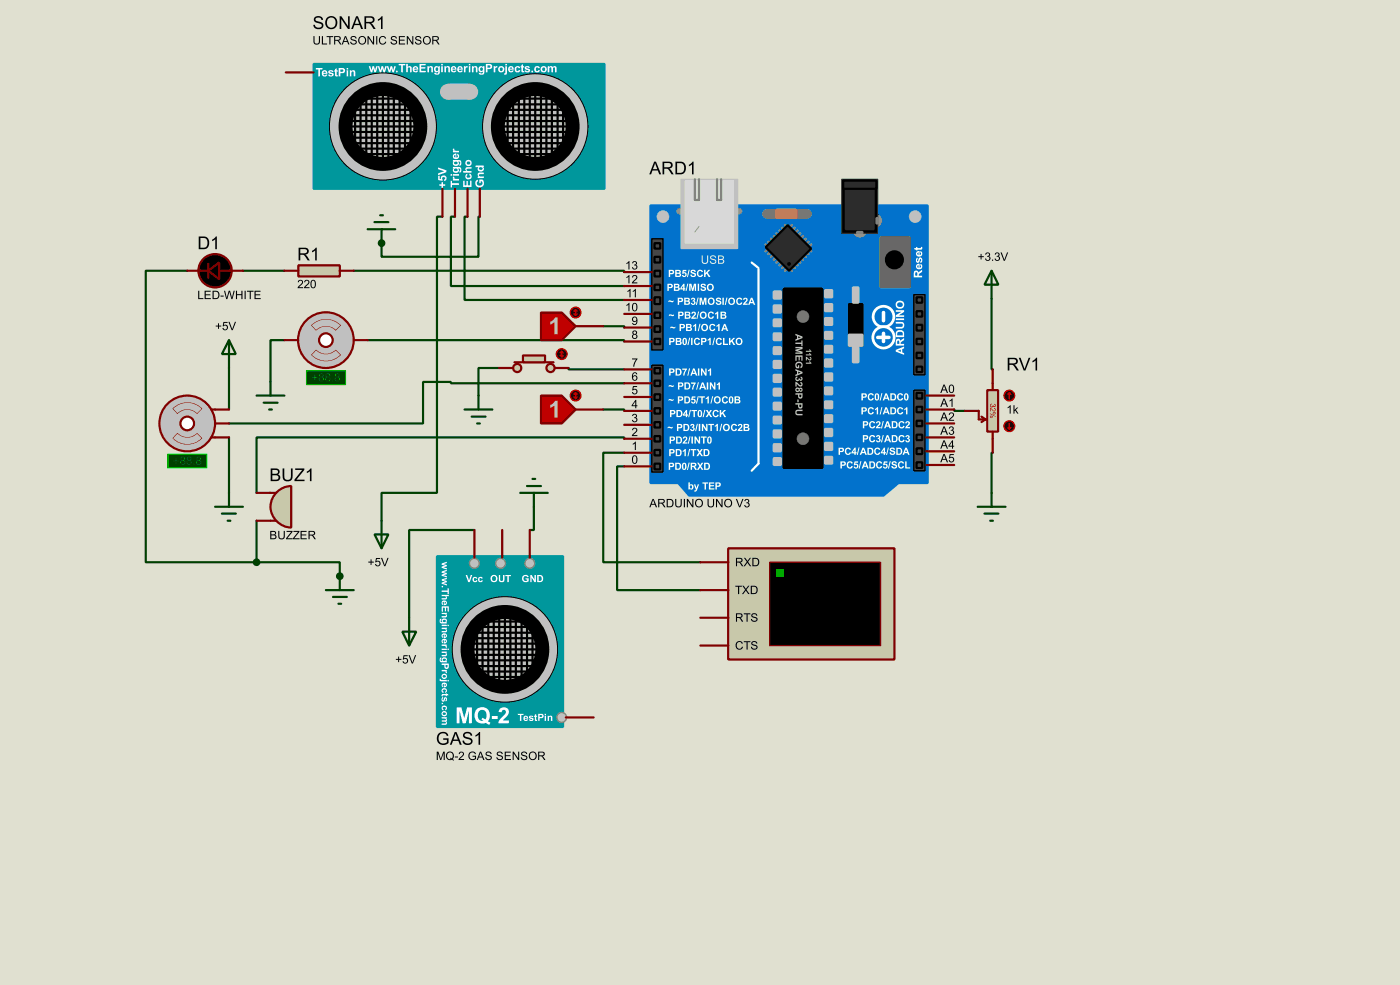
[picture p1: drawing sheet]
<svg xmlns="http://www.w3.org/2000/svg" width="256mm" height="180mm" viewBox="0 0 256 180" stroke-linecap="round" stroke-linejoin="round" font-family="sans-serif">
<path d="M0 0h256.5v180.3h-256.5z" fill="#e0e0d0"/>
<g fill="none" stroke="#004000" stroke-width=".4">
<path d="M81.1 39.7h-1v50.5h-10.2v5.1M83.4 39.7h-.8v12.7h31.8M85.7 39.7h-.6v15.2h29.3M87.9 39.7h-.2v7.3h-17.8v-2.5M64.8 49.6h49.6v.2M110.5 59.7h3.9v.3M181.7 54.7v12.9h.2M110.5 75h3.9v.2M174.8 75v.2h2M86.9 97h-11.9v16.1M97.8 92.8v4.2h-.7M114.4 82.9h-3.9v20h17.8"/>
<path d="M114.4 85.4h-1.3v22.6h15.2M181.9 82.9h-.2v7.3"/>
</g>
<circle cx="62.3" cy="105.5" r=".2" fill="#004000"/>
<g fill="none" stroke="#004000" stroke-width=".4">
<path d="M34.3 49.6h-7.6v53.3h20.3M44.5 49.6h7.6M42 67.4v7.6M52.1 62.3h-2.5v7.6M67.4 62.3h47v.2M91.5 67.4h-3.8v5M104.2 67.4v.2h10.2M114.4 70.2h-31.8v-.3h-5.1v7.6h-35.5M42 80.1v10.1M47 95.3v7.6M68.6 97.8h2.6l-1.3 2.6zM69.9 95.3v5.1"/>
<path d="M114.4 80.3v-.2h-67.4v10.1M47 102.9h15.3v2.6"/>
</g>
<circle cx="69.9" cy="44.5" r=".5" fill="#004000" stroke="#004000" stroke-width=".4"/>
<path d="M67.5 102.8h.4v-.4h.2v.4h.4v.2h-.4v.4h-.2v-.4h-.4zM68.9 102.1h.7v.2h-.6v.4a.51 .51 0 0 1 .7 .3 .51 .51 0 0 1-.4 .6 .51 .51 0 0 1-.6-.4h.2a.34 .34 0 0 0 .5 .2 .34 .34 0 0 0 .1-.5 .34 .34 0 0 0-.5 0h-.3zM69.8 102.1h.2l.5 1.4 .5-1.4h.2l-.6 1.5h-.2z" fill-rule="evenodd" fill="#000"/>
<path d="M57.5 11.7h53.3v22.9h-53.3z" fill="#00979c" stroke="#00979c" stroke-width=".4"/>
<g fill="#c0c0c0" stroke="#000" stroke-width=".18">
<circle cx="98" cy="23.2" r="9.7"/>
<circle cx="70.1" cy="23.2" r="9.8"/>
</g>
<g fill="#c0c0c0" stroke="#000" stroke-width="2.6">
<circle cx="98" cy="23.2" r="6.9"/>
<circle cx="70.1" cy="23.2" r="6.9"/>
</g>
<g fill="none" stroke="#000" stroke-width=".4">
<path d="M64.1 19.1h10.9M65.1 19.9v6.6M65.3 18.1h8.7M66.1 18.3v9.4M67.1 18.1v10.4M68.1 17.3v11.7M69.1 17.3v12M70.2 17.3v12.5M71.2 17.3v12.5M72.2 16.8v12.7M73.2 17.8v11.7M74.2 19.1v9.7"/>
<path d="M92.3 19.1h10.4M93 19.9v5.8M93.8 18.1h8.1M94 18.3v9.4M95.1 17.8v10.7M96.1 17.1v11.9M97.1 17.1v12.2M98.1 17.1v12.2M99.1 17.1v12.2M100.1 17.3v11.7M101.1 17.8v10.7M102.2 19.1v8.6"/>
<path d="M103.2 19.6v7.1M63 24.2h13M63.6 22.2h12.7M63.6 21.1h12.4M63.6 25.2h12.1M63.8 23.2h12.2M64.1 20.1h11.6M64.1 26.2h11.4M64.3 27.2h10.9M64.3 28.2h10.4M75.2 20.1v6.6M91.5 21.1h12.2"/>
<path d="M92 23.2h12.7M92 22.2h12.4M92 24.2h12.4M92.3 20.1h11.4M92.3 25.2h11.6M92.8 26.2h11.4M93.3 27.2h9.6M94 28.2h7.7"/>
</g>
<g fill="#c0c0c0" stroke="#c0c0c0" stroke-width=".4">
<circle cx="82" cy="16.8" r="1.25"/>
<circle cx="86.1" cy="16.8" r="1.25"/>
</g>
<path d="M82.1 15.5h4.1v2.6h-4.1z" fill="#c0c0c0" stroke="#c0c0c0" stroke-width=".4"/>
<g fill="#fff">
<path d="M80.9 33.3h.3v.4h.4v.3h-.4v.4h-.3v-.4h-.4v-.3h.4zM80.3 32.2h.2v.5l.3 .1a.51 .51 0 0 1 .4-.7 .51 .51 0 0 1 .6 .4 .51 .51 0 0 1-.4 .6v-.3h.1a.26 .26 0 0 0-.3-.4 .26 .26 0 0 0-.1 .5v.2l-.8-.2zM80.2 30.6l1.6 .6v.3l-1.6 .6v-.4l1.2-.4-1.2-.3z" fill-rule="evenodd"/>
<path d="M82.5 33.1h.3v.4h1.3v.3h-1.3v.5h-.3zM83 32.3l.3 .1v.3h.8v.3h-1.1v-.2h.1l-.1-.2zM82.5 31.9h.3v.3h-.3zM83 31.9h1.1v.3h-1.1zM83 30.6h1a.53 .53 0 0 1 .5 .4 .53 .53 0 0 1-.3 .6l.1-.4a.23 .23 0 0 0 0-.2 .23 .23 0 0 0-.2-.2h-.2a.49 .49 0 0 1-.1 .7 .49 .49 0 0 1-.6 0 .49 .49 0 0 1-.1-.7h-.1zM83.3 30.9a.29 .29 0 0 0 .2 .4 .29 .29 0 0 0 .3-.4zM83 29.3h1a.53 .53 0 0 1 .5 .4 .53 .53 0 0 1-.3 .6l.1-.3a.23 .23 0 0 0 0-.3 .23 .23 0 0 0-.2-.1h-.2a.49 .49 0 0 1-.1 .6 .49 .49 0 0 1-.6 0 .49 .49 0 0 1-.1-.6h-.1zM83.3 29.6a.29 .29 0 0 0 .2 .5 .29 .29 0 0 0 .3-.4zM83.1 28.2l.5-.1v.7a.22 .22 0 0 0 .3-.1 .22 .22 0 0 0-.2-.3l.1-.3a.55 .55 0 0 1 .2 .8 .55 .55 0 0 1-.8 .1 .55 .55 0 0 1-.1-.8zM83.2 28.4v.3l.2 .1v-.4zM83 27.2l.3 .1v.2l.8 .1v.3h-1.1v-.3h.1l-.1-.2z" fill-rule="evenodd"/>
<path d="M84.8 33.1h.3v.8h.3v-.8h.3v.8h.4v-.8h.3v1.1h-1.6zM85.3 32l.3-.2 .1 .3-.2 .1a.31 .31 0 0 0 .3 .4 .31 .31 0 0 0 .3-.5h-.1v-.3a.56 .56 0 0 1 .3 .8 .56 .56 0 0 1-.8 .2 .56 .56 0 0 1-.2-.8zM85.3 30.7l1.1-.1v.3l-.9 .1a.25 .25 0 0 0 0 .2 .25 .25 0 0 0 .3 .1h.6v.3h-1.6v-.3h.6l-.2-.3zM85.2 29.8a.6 .6 0 0 1 1.2 0 .6 .6 0 0 1-1.2 0zM85.5 29.8a.35 .35 0 0 0 .7 0 .35 .35 0 0 0-.7 0z" fill-rule="evenodd"/>
<path d="M87.2 33.1l.3-.2 .1 .3a.49 .49 0 0 0-.1 .6 .49 .49 0 0 0 .7 .2 .49 .49 0 0 0 .2-.7l-.1-.1h-.2v.3h-.3v-.6h.6a.81 .81 0 0 1 .2 1.1 .81 .81 0 0 1-1.1 .2 .81 .81 0 0 1-.3-1.1zM87.6 31.6h1v.3h-.7a.21 .21 0 0 0-.2 .2 .21 .21 0 0 0 .3 .2h.6v.3h-1.1v-.3h.2l-.2-.4zM87.1 30.3h1.5v.3h-.1a.51 .51 0 0 1-.1 .7 .51 .51 0 0 1-.7 0 .51 .51 0 0 1-.1-.7h-.5zM87.8 30.7a.29 .29 0 0 0 .3 .4 .29 .29 0 0 0 .2-.4z" fill-rule="evenodd"/>
<path d="M57.9 12.4h1.2v.3h-.5v1.3h-.3v-1.3h-.4zM59.1 13a.53 .53 0 0 1 .6-.1 .53 .53 0 0 1 .3 .6h-.8a.22 .22 0 0 0 .2 .3 .22 .22 0 0 0 .3-.2l.3 .1a.57 .57 0 0 1-.9 .2 .57 .57 0 0 1 0-.9zM59.3 13.1l-.1 .2h.5l-.1-.2zM60.2 12.9h.6l.3 .2-.3 .1-.2-.1-.2 .1a.61 .61 0 0 1 .7 .6l-.3 .2h-.4l-.3-.3 .3-.1a.21 .21 0 0 0 .2 .2 .21 .21 0 0 0 .2-.2 .5 .5 0 0 1-.6-.7zM61.4 12.7l.3-.2v.4h.2v.2h-.2v.6h.2v.3a.33 .33 0 0 1-.4 0 .33 .33 0 0 1-.1-.4v-.5h-.2zM62 12.4h.5a.51 .51 0 0 1 .7 .5 .51 .51 0 0 1-.6 .5h-.2v.6h-.4zM62.4 12.7v.4a.33 .33 0 0 0 .3 .1 .33 .33 0 0 0 .2-.4zM63.5 12.4h.3v.3h-.3zM63.5 12.9h.3v1.1h-.3zM64.1 12.9h.3v.1a.39 .39 0 0 1 .4-.2 .39 .39 0 0 1 .3 .5v.7h-.3v-.7a.21 .21 0 0 0-.2-.2 .21 .21 0 0 0-.2 .2v.7h-.3z" fill-rule="evenodd"/>
<path d="M67.6 12.1h.2l.3 .7 .1-.7h.3l.2 .7 .2-.7h.3l-.3 1.1h-.3l-.2-.7-.2 .7h-.3zM69.2 12.1h.3l.2 .7 .2-.7h.3l.2 .7 .2-.7h.3l-.4 1.1h-.3l-.2-.7-.2 .7h-.2zM70.9 12.1h.2l.3 .7 .1-.7h.3l.2 .7 .2-.7h.3l-.3 1.1h-.3l-.2-.7-.2 .7h-.3zM72.6 12.9h.3v.3h-.3zM73 11.7h1.3v.3h-.5v1.2h-.3v-1.2h-.5zM74.4 11.7h.3v.6a.4 .4 0 0 1 .5-.2 .4 .4 0 0 1 .2 .5v.6h-.3l-.1-.9a.25 .25 0 0 0-.2 .1 .25 .25 0 0 0-.1 .3v.5h-.3zM75.7 12.3a.53 .53 0 0 1 .7-.1 .53 .53 0 0 1 .2 .6h-.7a.22 .22 0 0 0 .1 .2 .22 .22 0 0 0 .3-.1h.3a.57 .57 0 0 1-.8 .2 .57 .57 0 0 1-.1-.8zM76 12.4l-.1 .2h.4l-.1-.3zM76.8 11.7h1.2v.3h-.8v.3h.7v.3h-.7v.4h.8v.2h-1.2zM78.3 12.1h.3v.2a.39 .39 0 0 1 .4-.2 .39 .39 0 0 1 .3 .4v.7h-.3v-.7a.21 .21 0 0 0-.2-.2 .21 .21 0 0 0-.2 .3v.6h-.3zM79.6 12.2a.43 .43 0 0 1 .7 .1v-.2h.3v1a.53 .53 0 0 1-.5 .6 .53 .53 0 0 1-.6-.4l.4 .1a.23 .23 0 0 0 .3 0 .23 .23 0 0 0 .1-.2v-.2a.52 .52 0 0 1-.8 0 .52 .52 0 0 1 .1-.8zM79.9 12.4v.5a.29 .29 0 0 0 .4-.2 .29 .29 0 0 0-.4-.3zM80.8 11.7h.3v.3h-.3zM80.8 12.1h.3v1.1h-.3zM81.4 12.1h.3v.2a.39 .39 0 0 1 .5-.2 .39 .39 0 0 1 .2 .4v.7h-.3v-.7a.21 .21 0 0 0-.2-.2 .21 .21 0 0 0-.2 .3v.6h-.3zM82.7 12.3a.53 .53 0 0 1 .7-.1 .53 .53 0 0 1 .2 .6h-.7a.22 .22 0 0 0 .1 .2 .22 .22 0 0 0 .3-.1h.3a.57 .57 0 0 1-.9 .2 .57 .57 0 0 1 0-.8zM83 12.4l-.1 .2h.4l-.1-.3zM83.9 12.3a.53 .53 0 0 1 .6-.1 .53 .53 0 0 1 .3 .6h-.7a.22 .22 0 0 0 .1 .2 .22 .22 0 0 0 .3-.1h.3a.57 .57 0 0 1-.9 .2 .57 .57 0 0 1 0-.8zM84.1 12.4v.2h.4l-.1-.3zM85 12.1h.3v.2l.1-.2 .3 .1-.1 .2h-.3v.8h-.3zM85.9 11.7h.3v.3h-.3zM85.9 12.1h.3v1.1h-.3zM86.5 12.1h.2v.2a.39 .39 0 0 1 .5-.2 .39 .39 0 0 1 .3 .4v.7h-.3v-.7a.21 .21 0 0 0-.3-.2 .21 .21 0 0 0-.1 .3v.6h-.3zM87.8 12.2a.43 .43 0 0 1 .7 .1v-.2h.2v1a.53 .53 0 0 1-.4 .6 .53 .53 0 0 1-.6-.4l.4 .1a.23 .23 0 0 0 .2 0 .23 .23 0 0 0 .1-.2v-.2a.52 .52 0 0 1-.7 0 .52 .52 0 0 1 .1-.8zM88 12.4v.5a.29 .29 0 0 0 .5-.2 .29 .29 0 0 0-.5-.3zM89 11.7h.5a.51 .51 0 0 1 .7 .5 .51 .51 0 0 1-.7 .5h-.2v.5h-.3zM89.3 12v.4a.33 .33 0 0 0 .4 0 .33 .33 0 0 0 .1-.3zM90.4 12.1h.3v.2l.2-.2 .3 .1-.1 .2h-.3l-.1 .8h-.3zM91.3 12.7a.58 .58 0 0 1 1.1 0 .58 .58 0 0 1-1.1 0zM91.6 12.7a.31 .31 0 0 0 .6 0 .31 .31 0 0 0-.6 0zM92.6 11.7h.3v.3h-.3zM92.6 12.1h.3v1.1a.38 .38 0 0 1-.1 .4 .38 .38 0 0 1-.5 0l.1-.2 .2-.1zM93.2 12.3a.53 .53 0 0 1 .7-.1 .53 .53 0 0 1 .2 .6h-.7a.22 .22 0 0 0 .1 .2 .22 .22 0 0 0 .3-.1h.3a.57 .57 0 0 1-.9 .2 .57 .57 0 0 1 0-.8zM93.4 12.4v.2h.4l-.1-.3zM94.4 12.2l.6-.1 .3 .3-.3 .1-.1-.2a.31 .31 0 0 0-.4 .4 .31 .31 0 0 0 .5 .2v-.1l.3 .1a.56 .56 0 0 1-.8 .2 .56 .56 0 0 1-.1-.9zM95.5 11.9l.3-.2v.4h.2v.3h-.2v.5l.2 .1v.2a.33 .33 0 0 1-.4 0 .33 .33 0 0 1-.1-.4v-.4h-.1zM96.2 12.2l.6-.1 .3 .3h-.3l-.2-.1-.2 .1a.61 .61 0 0 1 .7 .6l-.3 .2h-.4l-.3-.3h.3a.21 .21 0 0 0 .2 .2 .21 .21 0 0 0 .2-.2 .5 .5 0 0 1-.6-.7zM97.3 12.9h.3v.3h-.3zM98 12.2l.6-.1 .3 .3-.3 .1-.1-.2a.31 .31 0 0 0-.4 .4 .31 .31 0 0 0 .5 .2v-.1l.3 .1a.56 .56 0 0 1-.8 .2 .56 .56 0 0 1-.1-.9zM99 12.7a.6 .6 0 0 1 1.2 0 .6 .6 0 0 1-1.2 0zM99.3 12.7a.31 .31 0 0 0 .6 0 .31 .31 0 0 0-.6 0zM100.3 12.1h.3v.2l.5-.2 .2 .2a.38 .38 0 0 1 .4-.2 .38 .38 0 0 1 .3 .4v.7h-.3v-.7a.19 .19 0 0 0-.3-.2 .19 .19 0 0 0-.1 .3v.6h-.3l-.1-.9a.25 .25 0 0 0-.2 .1 .25 .25 0 0 0-.1 .3v.5h-.3z" fill-rule="evenodd"/>
</g>
<path d="M52.4 13.3h5.1M81.1 34.6v5.1M83.4 34.6v5.1M85.7 34.6v5.1M87.9 34.6v5.1" fill="none" stroke="#800000" stroke-width=".4"/>
<g fill="#000">
<path d="M57.7 3.1a.91 .91 0 0 1 1.5 .5l-.3 .1a.51 .51 0 0 0-.6-.6 .51 .51 0 0 0-.4 .7h.1a1.36 1.36 0 0 1 1.2 .8 .95 .95 0 0 1-.9 .7 .95 .95 0 0 1-.9-.7l.3-.1a.64 .64 0 0 0 .6 .6 .64 .64 0 0 0 .6-.5l-.2-.3a1.21 1.21 0 0 1-1.2-.7zM59.9 3.3a1.15 1.15 0 0 1 1.6 .1 1.15 1.15 0 0 1-.1 1.6 1.15 1.15 0 0 1-1.7-.2l-.1-.9zM60.1 3.4a.93 .93 0 0 0-.1 1.2 .93 .93 0 0 0 1.1 .4 .91 .91 0 0 0 .3-1.3 .91 .91 0 0 0-1.3-.3zM62.2 3h.3l1.3 1.8v-1.8h.3v2.3h-.4l-1.2-1.8v1.8h-.3zM65.2 3h.4l.9 2.3h-.3l-.3-.7h-1l-.2 .7h-.4zM65.4 3.2l-.4 1.1h.8zM66.8 3h1a.65 .65 0 0 1 .8 .5 .65 .65 0 0 1-.6 .7l.8 1.1h-.4l-.3-.5a.71 .71 0 0 0-.7-.5h-.3v1h-.3zM67.1 3.2v.8h.6a.41 .41 0 0 0 .6-.3 .41 .41 0 0 0-.5-.5zM69.2 3.6l.7-.6h.2v2.3h-.3v-1.8l-.6 .3z" fill-rule="evenodd"/>
<path d="M57.4 6.6h.2v.9a.41 .41 0 0 0 .3 .5 .41 .41 0 0 0 .5-.3v-1.1h.2v.9a.61 .61 0 0 1-.6 .7 .61 .61 0 0 1-.6-.7zM59 6.6h.2v1.4h.7v.1h-.9zM59.8 6.6h1.2v.2h-.5v1.3h-.2v-1.3h-.5zM61.2 6.6h.7a.43 .43 0 0 1 .5 .4 .43 .43 0 0 1-.4 .4l.6 .7h-.3l-.4-.5-.3-.1h-.2v.6h-.2zM61.4 6.8v.5h.4a.27 .27 0 0 0 .4-.2 .27 .27 0 0 0-.3-.3zM63.2 6.6h.2l.6 1.5h-.2l-.2-.4h-.6l-.2 .4h-.2zM63.3 6.8l-.3 .7h.6zM64.4 6.7a.61 .61 0 0 1 .9 .3l-.2 .1a.34 .34 0 0 0-.3-.4 .34 .34 0 0 0-.3 .4 .79 .79 0 0 1 .9 .7 .65 .65 0 0 1-.7 .4 .65 .65 0 0 1-.6-.5l.2-.1a.4 .4 0 0 0 .5 .4 .4 .4 0 0 0 .3-.4l-.1-.1a.65 .65 0 0 1-.8-.6zM65.6 7.4a.8 .8 0 0 1 1.6 0 .8 .8 0 0 1-1.6 0zM66 6.9a.57 .57 0 0 0 0 1 .57 .57 0 0 0 .9-.5 .53 .53 0 0 0-.3-.6 .53 .53 0 0 0-.6 .1zM67.3 6.6h.2l.8 1.2v-1.2h.2v1.5h-.2l-.8-1.2v1.2h-.2zM68.9 6.6h.2v1.5h-.2zM69.6 6.8l.3-.2h.4l.4 .4-.2 .1a.51 .51 0 0 0-.7-.3 .51 .51 0 0 0-.2 .7 .47 .47 0 0 0 .5 .5 .47 .47 0 0 0 .5-.4l.2 .1a.74 .74 0 0 1-1.1 .4 .74 .74 0 0 1-.2-1.1zM71.7 6.7a.61 .61 0 0 1 1 .3l-.2 .1a.34 .34 0 0 0-.4-.4 .34 .34 0 0 0-.3 .4 .79 .79 0 0 1 .9 .7 .65 .65 0 0 1-.6 .4 .65 .65 0 0 1-.6-.5l.2-.1a.4 .4 0 0 0 .4 .4 .4 .4 0 0 0 .4-.4l-.1-.1a.65 .65 0 0 1-.8-.6zM73.1 6.6h1.1v.2h-.9v.5h.8v.1h-.8v.6h.9v.1h-1.1zM74.5 6.6h.2l.8 1.2v-1.2h.2v1.5h-.2l-.8-1.2v1.2h-.2zM76.2 6.7a.61 .61 0 0 1 1 .3l-.2 .1a.34 .34 0 0 0-.4-.4 .34 .34 0 0 0-.3 .4 .79 .79 0 0 1 .9 .7 .65 .65 0 0 1-.7 .4 .65 .65 0 0 1-.5-.5l.2-.1a.4 .4 0 0 0 .4 .4 .4 .4 0 0 0 .4-.4l-.2-.1a.65 .65 0 0 1-.7-.6zM77.5 7.4a.77 .77 0 0 1 1.5 0 .77 .77 0 0 1-1.5 0zM77.8 6.9a.57 .57 0 0 0 .1 1 .57 .57 0 0 0 .8-.5 .53 .53 0 0 0-.2-.6 .53 .53 0 0 0-.7 .1zM79.2 6.6h.7a.43 .43 0 0 1 .5 .4 .43 .43 0 0 1-.4 .4l.5 .7h-.2l-.4-.5-.3-.1h-.2v.6h-.2zM79.4 6.8v.5h.4a.27 .27 0 0 0 .4-.2 .27 .27 0 0 0-.3-.3z" fill-rule="evenodd"/>
<path d="M179.2 46.9h.4v-.4h.2v.4h.4v.2h-.4v.4h-.2v-.4h-.4zM180.6 46.3a.41 .41 0 0 1 .7 0 .41 .41 0 0 1-.1 .6 .48 .48 0 0 1 0 .8 .48 .48 0 0 1-.7-.4h.1a.31 .31 0 0 0 .4 .3 .31 .31 0 0 0 .2-.4 .31 .31 0 0 0-.4-.2v-.2a.26 .26 0 0 0 .4-.2 .26 .26 0 0 0-.3-.3 .26 .26 0 0 0-.2 .3h-.2zM181.7 47.5h.2v.2h-.2zM182.4 46.3a.41 .41 0 0 1 .6 0 .41 .41 0 0 1-.1 .6 .48 .48 0 0 1 0 .8 .48 .48 0 0 1-.7-.4h.2a.31 .31 0 0 0 .4 .3 .31 .31 0 0 0 .2-.4 .31 .31 0 0 0-.4-.2v-.2a.26 .26 0 0 0 .3-.2 .26 .26 0 0 0-.2-.3 .26 .26 0 0 0-.3 .3h-.2zM183.3 46.2h.2l.5 1.4 .5-1.4h.2l-.6 1.5h-.2z" fill-rule="evenodd"/>
</g>
<path d="M181.7 49.6l1.2 2.5h-2.5zM181.7 49.6v5.1M179.1 92.8h5.1M180.4 94h2.5M181.4 95.3h.5M181.7 90.2v2.6" fill="none" stroke="#004000" stroke-width=".4"/>
<path d="M180.9 71.4h2v7.6h-2z" fill="#c8c8aa" stroke="#800000" stroke-width=".4"/>
<path d="M179.3 75.2v1.6h1.3M179.8 76.3l.8 .5M180.6 76.8l-.8 .5M181.9 70.2v1.2M181.9 79v1.3" fill="none" stroke="#800000" stroke-width=".4"/>
<path d="M181.4 74l.2-.1 .1 .1a.2 .2 0 0 0-.2 .3 .2 .2 0 0 0 .2 .1 .2 .2 0 0 0 .2-.3l.1 .1a.18 .18 0 0 0 .1 .2 .18 .18 0 0 0 .2-.2 .18 .18 0 0 0-.2-.2v-.1a.29 .29 0 0 1 .3 .4 .29 .29 0 0 1-.5 .1 .31 .31 0 0 1-.4 .1 .31 .31 0 0 1-.1-.5zM181.4 74.6l.2 .1a.45 .45 0 0 0 .7 .4l-.2-.4a.34 .34 0 0 1 .3 .3 .34 .34 0 0 1-.4 .3 .34 .34 0 0 1-.3-.3l-.2-.2v.5h-.1zM181.9 75.7a.25 .25 0 0 1 .5 0 .25 .25 0 0 1-.5 0zM182 75.7a.17 .17 0 0 0 .3 0 .17 .17 0 0 0-.3 0zM181.3 75.6l1.1 .7zM181.4 76.3a.25 .25 0 0 1 .5 0 .25 .25 0 0 1-.5 0zM181.5 76.3a.17 .17 0 0 0 .3 0 .17 .17 0 0 0-.3 0z" fill-rule="evenodd" fill="#c00000"/>
<path d="M176.8 75.2h2.5M181.9 67.6v2.6M181.9 80.3v2.6" fill="none" stroke="#800000" stroke-width=".4"/>
<circle cx="184.9" cy="72.4" r="1" fill="#400000" stroke="#f00" stroke-width=".2"/>
<path d="M184.9 71.9l.3 .3M184.9 71.9l-.2 .3M184.9 71.9v1.1" fill="none" stroke="#f00" stroke-width=".2"/>
<circle cx="184.9" cy="78" r="1" fill="#400000" stroke="#f00" stroke-width=".2"/>
<path d="M184.7 78.3l.2 .2M184.9 77.5v1M185.2 78.3l-.3 .2" fill="none" stroke="#f00" stroke-width=".2"/>
<g fill="#000">
<path d="M184.6 65.5h1a.65 .65 0 0 1 .9 .5 .65 .65 0 0 1-.7 .7l.9 1.1h-.4l-.3-.5a.71 .71 0 0 0-.7-.5h-.4v1h-.3zM184.9 65.7v.8h.7a.41 .41 0 0 0 .5-.3 .41 .41 0 0 0-.4-.5zM186.6 65.5h.4l.7 2 .7-2h.4l-1 2.3h-.3zM189.1 66.1l.7-.6h.2v2.3h-.3v-1.8l-.6 .3z" fill-rule="evenodd"/>
<path d="M184.6 74.5l.5-.3v1.5h-.1v-1.2l-.4 .2zM185.7 74.2h.1v.8l.5-.4h.2l-.4 .4 .5 .7h-.3l-.3-.6-.2 .2v.4h-.1z" fill-rule="evenodd"/>
</g>
<path d="M80.1 101.8h23.1v31.3h-23.1z" fill="#00979c" stroke="#00979c" stroke-width=".4"/>
<circle cx="92.5" cy="118.9" r="9.7" fill="#c0c0c0" stroke="#000" stroke-width=".18"/>
<circle cx="92.5" cy="118.9" r="6.9" fill="#c0c0c0" stroke="#000" stroke-width="2.6"/>
<g fill="none" stroke="#000" stroke-width=".4">
<path d="M86.4 118.9h12.7M86.4 119.9h12.5M86.4 117.8h12.5M86.7 116.8h11.7M87.2 115.8h11.4M87.4 116.3v5.9M87.7 114.8h9.6M88.4 114.3v9.4M88.4 113.8h7.7M89.5 113.5v10.7M90.5 113v12M91.5 112.8v12.2"/>
<path d="M92.5 112.8v12.2M93.5 112.8v12.2M94.5 113v11.7M95.6 113.5v10.7M96.6 114.3v8.6M97.6 115.3v7.1M85.9 120.9h12.2M86.7 121.9h11.4M86.7 122.9h10.4M88.2 123.9h8.1"/>
</g>
<path d="M80.9 103.1l1-.3v.3l-.7 .1 .7 .2v.2l-.7 .2 .7 .2v.2l-1-.3v-.2l.6-.2-.6-.1zM80.9 104.6l1-.3v.2l-.7 .2 .7 .2v.2l-.7 .2 .7 .1v.3l-1-.3v-.3l.6-.1-.6-.2zM80.9 106l1-.3v.3l-.7 .2 .7 .1v.3l-.7 .1 .7 .2v.2l-1-.3v-.2l.6-.2-.6-.1zM80.9 107.2h.3v.3h-.3zM80.9 108.1h1.1v-.4h.2v1h-.2v-.4h-1.1zM80.9 108.9h1.3v.2h-.5a.34 .34 0 0 1 .2 .4 .34 .34 0 0 1-.4 .2h-.6v-.2l.8-.1a.22 .22 0 0 0-.1-.2 .22 .22 0 0 0-.2-.1h-.5zM81.1 110a.47 .47 0 0 1 .7 .2 .47 .47 0 0 1-.5 .6v-.7a.19 .19 0 0 0-.2 .2 .19 .19 0 0 0 .1 .2v.3l-.3-.3zM81.5 110.1v.4a.19 .19 0 0 0 .2-.2 .19 .19 0 0 0-.2-.2zM80.9 111h1.3v.9h-.2v-.7h-.3v.7h-.2v-.7h-.4v.8h-.2zM80.9 112.1h1v.3h-.2a.34 .34 0 0 1 .2 .4 .34 .34 0 0 1-.4 .2h-.6v-.2l.7-.1 .1-.1-.1-.2h-.7zM80.6 113.3l.2-.1-.1 .5 .4 .2a.42 .42 0 0 1 0-.6 .42 .42 0 0 1 .6 0 .42 .42 0 0 1 0 .6h.2v.2h-.9a.47 .47 0 0 1-.5-.2 .47 .47 0 0 1 .1-.6zM81.1 113.7a.25 .25 0 0 0 .5 0 .25 .25 0 0 0-.5 0zM82 114.3h.2v.3h-.2zM80.9 114.3h1v.3h-1zM80.9 114.9h1v.2h-.2a.34 .34 0 0 1 .2 .4 .34 .34 0 0 1-.4 .2h-.6v-.2h.7l.1-.2-.1-.2h-.7zM81.1 116a.47 .47 0 0 1 .7 .2 .47 .47 0 0 1-.5 .6v-.6a.19 .19 0 0 0-.2 .1 .19 .19 0 0 0 .1 .2v.3l-.3-.3zM81.5 116.2v.3a.19 .19 0 0 0 .2-.2 .19 .19 0 0 0-.2-.1zM81.1 117a.47 .47 0 0 1 .7 .2 .47 .47 0 0 1-.5 .6v-.6a.19 .19 0 0 0-.2 .1 .19 .19 0 0 0 .1 .2v.3l-.3-.3zM81.5 117.2v.3a.19 .19 0 0 0 .2-.2 .19 .19 0 0 0-.2-.1zM80.9 118h1v.2h-.2l.2 .2-.1 .2-.2-.1v-.2l-.7-.1zM82 118.7h.2v.3h-.2zM80.9 118.7h1v.3h-1zM80.9 119.3h1v.2h-.2a.34 .34 0 0 1 .2 .4 .34 .34 0 0 1-.4 .2h-.6v-.2l.7-.1 .1-.1-.1-.2h-.7zM80.6 120.4l.2-.1-.1 .5 .4 .2a.42 .42 0 0 1 0-.6 .42 .42 0 0 1 .6 0 .42 .42 0 0 1 0 .6h.2v.2h-.9a.47 .47 0 0 1-.5-.2 .47 .47 0 0 1 .1-.6zM81.1 120.8a.25 .25 0 0 0 .5 0 .25 .25 0 0 0-.5 0zM80.9 121.4h1.3v.5a.46 .46 0 0 1-.5 .5 .46 .46 0 0 1-.3-.7h-.5zM81.6 121.7a.28 .28 0 0 0 0 .3 .28 .28 0 0 0 .3 .2l.1-.5zM80.9 122.6h1v.2h-.2l.2 .2-.1 .2-.2-.1v-.2h-.7zM80.9 123.8a.5 .5 0 0 1 1 0 .5 .5 0 0 1-1 0zM81.1 123.8a.26 .26 0 0 0 .5 0 .26 .26 0 0 0-.5 0zM82 124.4h.2v.3h-.2zM80.6 124.2l.2 .1v.1h1.1v.3h-1a.32 .32 0 0 1-.3-.1 .32 .32 0 0 1 0-.4zM81.1 125a.47 .47 0 0 1 .7 .2 .47 .47 0 0 1-.5 .6v-.6a.19 .19 0 0 0-.2 .1 .19 .19 0 0 0 .1 .2v.3l-.3-.3zM81.5 125.2v.4a.19 .19 0 0 0 .2-.2 .19 .19 0 0 0-.2-.2zM81 126.1a.48 .48 0 0 1 .8 0 .48 .48 0 0 1-.2 .7l-.1-.2 .2-.1a.26 .26 0 0 0-.3-.3 .26 .26 0 0 0-.2 .4v.2l-.3-.2zM80.9 127.1l1-.2 .3 .4h-.3v.1h-.2v-.1h-.6v.1l-.2 .1zM81.1 127.6l.1-.1-.1 .7 .3-.5a.38 .38 0 0 1 .5 .2 .38 .38 0 0 1-.3 .5l.1-.4-.1-.2a.45 .45 0 0 1-.6 .5l-.1-.3zM80.9 128.6h.3v.3h-.3zM81 129.3a.48 .48 0 0 1 .8 0 .48 .48 0 0 1-.2 .7l-.1-.2 .2-.1a.26 .26 0 0 0-.3-.3 .26 .26 0 0 0-.2 .3v.3l-.3-.3zM80.9 130.6a.5 .5 0 0 1 1 0 .5 .5 0 0 1-1 0zM81.1 130.6a.26 .26 0 0 0 .5 0 .26 .26 0 0 0-.5 0zM80.9 131.3h1v.2h-.2l.2 .3a.33 .33 0 0 0 0 .5l-.2 .3h-.8v-.2h.7a.16 .16 0 0 0 .1-.2 .16 .16 0 0 0-.2-.1h-.6v-.3h.8a.21 .21 0 0 0-.1-.3 .21 .21 0 0 0-.2 0h-.5z" fill-rule="evenodd" fill="#fff"/>
<g fill="#c0c0c0" stroke="#808080" stroke-width=".25">
<circle cx="86.9" cy="103.1" r=".9"/>
<circle cx="91.7" cy="103.1" r=".9"/>
<circle cx="97" cy="103.1" r=".9"/>
<circle cx="102.9" cy="131.3" r=".9"/>
</g>
<g fill="#fff">
<path d="M85.3 105.2h.3l.3 1 .3-1h.3l-.4 1.3h-.3zM86.7 105.7l.5-.1 .2 .3h-.2l-.1-.1a.26 .26 0 0 0-.3 .3 .26 .26 0 0 0 .4 .2l.3-.1a.48 .48 0 0 1-.8 .3 .48 .48 0 0 1 0-.8zM87.7 105.7l.5-.1 .2 .3h-.2l-.1-.1a.26 .26 0 0 0-.3 .3 .26 .26 0 0 0 .4 .2l.3-.1a.48 .48 0 0 1-.8 .3 .48 .48 0 0 1 0-.8z" fill-rule="evenodd"/>
<path d="M89.9 105.9a.66 .66 0 0 1 1.3 0 .66 .66 0 0 1-1.3 0zM90.2 105.5a.41 .41 0 0 0 0 .7 .41 .41 0 0 0 .6-.1v-.6l-.3-.1zM91.4 105.2h.2v.7a.28 .28 0 0 0 .3 .4 .28 .28 0 0 0 .3-.3v-.8h.2v.7a.53 .53 0 0 1-.5 .7 .53 .53 0 0 1-.5-.7zM92.6 105.2h1v.3h-.4v1h-.3v-1h-.3z" fill-rule="evenodd"/>
<path d="M95.8 105.4l.7-.2 .3 .4h-.2a.39 .39 0 0 0-.6-.1 .39 .39 0 0 0-.1 .6 .33 .33 0 0 0 .4 .2 .33 .33 0 0 0 .3-.2h-.3v-.3h.6v.6a.71 .71 0 0 1-1.1 0 .71 .71 0 0 1 0-1zM97.1 105.2h.3l.5 .9v-.9h.3v1.3h-.3l-.5-.8v.8h-.3zM98.4 105.2h.5a.65 .65 0 0 1 .6 .7 .65 .65 0 0 1-.6 .6h-.5zM98.7 105.5v.8a.45 .45 0 0 0 .5-.4 .45 .45 0 0 0-.5-.4z" fill-rule="evenodd"/>
<path d="M94.9 130.6h1v.3h-.4v1h-.3v-1h-.3zM96 131.1l.3-.1 .4 .2 .1 .3h-.7a.19 .19 0 0 0 .2 .3 .19 .19 0 0 0 .2-.2l.2 .1a.48 .48 0 0 1-.7 .2 .48 .48 0 0 1 0-.8zM96.2 131.2l-.1 .2h.4l-.1-.2zM97 131.1l.5-.1 .2 .2h-.4l-.2 .1a.45 .45 0 0 1 .5 .6l-.3 .1-.4-.2v-.1l.2-.1 .2 .2 .2-.1-.6-.3zM98 130.8l.2-.1v.3h.2v.2h-.2v.5h.2v.2l-.4-.1v-.6h-.2zM98.6 130.6h.4a.46 .46 0 0 1 .6 .6 .46 .46 0 0 1-.7 .2v.5h-.3zM98.9 130.9v.3a.28 .28 0 0 0 .3 .1 .28 .28 0 0 0 .1-.3zM99.8 130.6h.2v.3h-.2zM99.8 131h.2v.9h-.2zM100.3 131h.3v.1a.34 .34 0 0 1 .4-.1 .34 .34 0 0 1 .2 .3v.6h-.3v-.6l-.1-.1-.2 .1v.6h-.3z" fill-rule="evenodd"/>
<path d="M83.6 129.5h.9l.5 1.9 .6-1.9h.8v2.9h-.5v-2.3l-.6 2.3h-.5l-.6-2.3v2.3h-.6zM87.3 129.8a1.49 1.49 0 0 1 2 0 1.49 1.49 0 0 1 .3 1.9l-.2 .3 .4 .2-.2 .5a1.88 1.88 0 0 0-1.6-.3 1.55 1.55 0 0 1-.7-2.6zM87.8 130.2a1 1 0 0 0-.3 1.1 1 1 0 0 0 1.1 .6l-.4-.2 .2-.3 .5 .3a1.08 1.08 0 0 0-.6-1.8zM90.1 131h1.1v.6h-1.1zM91.7 129.7a.96 .96 0 0 1 1.4 .1 .96 .96 0 0 1-.4 1.4l-.6 .6h1.1v.6h-1.9a3.1 3.1 0 0 1 1.3-1.8 .41 .41 0 0 0-.1-.7 .41 .41 0 0 0-.6 .5l-.6-.1z" fill-rule="evenodd"/>
</g>
<path d="M86.9 97v5.1M92 97v5.1M97.1 97v5.1M103.7 131.3h5.1" fill="none" stroke="#800000" stroke-width=".4"/>
<g fill="#000">
<path d="M80 137.6h.3l.4 1.3 .5-1.3h.3v1.5h-.2v-1.3l-.5 1.3h-.2l-.4-1.3v1.3h-.2zM81.9 137.8a.78 .78 0 0 1 1.1 0 .78 .78 0 0 1-.1 1.1l.3 .2-.1 .1a.51 .51 0 0 0-.7-.1 .8 .8 0 0 1-.7-.5 .8 .8 0 0 1 .2-.8zM82 137.9a.61 .61 0 0 0-.1 .7 .61 .61 0 0 0 .7 .3l-.2-.1 .1-.1 .3 .1a.6 .6 0 0 0 .1-.8 .6 .6 0 0 0-.9-.1zM83.3 138.4h.6v.2h-.6zM84.2 137.7a.49 .49 0 0 1 .7 0 .49 .49 0 0 1-.2 .8l-.4 .4h.7v.2h-1l.1-.3a.93 .93 0 0 0 .6-1l-.3-.1-.2 .3h-.2zM86 137.8a.71 .71 0 0 1 1.2 .2h-.2a.57 .57 0 0 0-.8-.2 .57 .57 0 0 0-.1 .9 .63 .63 0 0 0 .9 .1v-.3h-.4v-.2h.6v.6a.83 .83 0 0 1-1.2 0 .83 .83 0 0 1 0-1.1zM87.9 137.6h.2l.7 1.5h-.3l-.1-.5h-.7l-.2 .5h-.2zM88 137.7l-.2 .8h.5zM89.1 137.7a.61 .61 0 0 1 1 .3h-.2a.34 .34 0 0 0-.4-.3 .34 .34 0 0 0-.3 .4 .79 .79 0 0 1 .9 .7 .65 .65 0 0 1-.7 .3 .65 .65 0 0 1-.5-.5h.2a.4 .4 0 0 0 .4 .4 .4 .4 0 0 0 .4-.4l-.2-.1a.65 .65 0 0 1-.7-.7zM91.1 137.7a.61 .61 0 0 1 1 .3h-.2a.34 .34 0 0 0-.4-.3 .34 .34 0 0 0-.3 .4 .79 .79 0 0 1 .9 .7 .65 .65 0 0 1-.6 .3 .65 .65 0 0 1-.6-.5h.2a.4 .4 0 0 0 .4 .4 .4 .4 0 0 0 .4-.4l-.1-.1a.65 .65 0 0 1-.8-.7zM92.5 137.6h1.1v.1h-.9v.5h.8v.2h-.8v.5h.9v.2h-1.1zM93.9 137.6h.2l.8 1.2v-1.2h.2v1.5h-.2l-.8-1.2v1.2h-.2zM95.6 137.7a.61 .61 0 0 1 1 .3h-.2a.34 .34 0 0 0-.4-.3 .34 .34 0 0 0-.3 .4 .79 .79 0 0 1 .9 .7 .65 .65 0 0 1-.7 .3 .65 .65 0 0 1-.5-.5h.2a.4 .4 0 0 0 .4 .4 .4 .4 0 0 0 .4-.4l-.2-.1a.65 .65 0 0 1-.7-.7zM96.9 138.3a.77 .77 0 0 1 1.5 0 .77 .77 0 0 1-1.5 0zM97.2 137.9a.57 .57 0 0 0 .1 .9 .57 .57 0 0 0 .8-.5 .53 .53 0 0 0-.3-.5 .53 .53 0 0 0-.6 .1zM98.6 137.6h.7a.43 .43 0 0 1 .5 .3 .43 .43 0 0 1-.4 .5l.5 .7h-.2l-.4-.6-.3-.1h-.2v.7h-.2zM98.8 137.7v.5h.4a.27 .27 0 0 0 .4-.2 .27 .27 0 0 0-.3-.3z" fill-rule="evenodd"/>
<path d="M80.4 134.2a1.08 1.08 0 0 1 1.7 .4l-.2 .1a.84 .84 0 0 0-1.2-.4 .84 .84 0 0 0-.3 1.2 .91 .91 0 0 0 1.5 .3v-.4h-.7v-.3h1v.9a1.26 1.26 0 0 1-1.9 0 1.26 1.26 0 0 1 .1-1.8zM83.3 134h.3l1 2.3h-.4l-.2-.7h-1l-.3 .7h-.3zM83.5 134.2l-.4 1.1h.8zM85 134.1a.91 .91 0 0 1 1.5 .5l-.3 .1a.51 .51 0 0 0-.6-.6 .51 .51 0 0 0-.4 .7h.1a1.36 1.36 0 0 1 1.3 .8 .95 .95 0 0 1-1 .7 .95 .95 0 0 1-.9-.7l.3-.1a.64 .64 0 0 0 .6 .6 .64 .64 0 0 0 .7-.5l-.3-.3a1.21 1.21 0 0 1-1.2-.7zM87.1 134.6l.7-.6h.2v2.3h-.3v-1.8l-.6 .3z" fill-rule="evenodd"/>
</g>
<path d="M119.2 37.6h50.8v50.8h-5.4l-2.7 2.3h-35.6l-2-2.3h-5.1z" fill-rule="evenodd" fill="#0272cc" stroke="#0272cc" stroke-width=".4"/>
<path d="M161.3 43.5h5.4v9.1h-5.4z" fill="#686767" stroke="#686767" stroke-width=".4"/>
<circle cx="163.8" cy="47.6" r="1.55" fill="#000" stroke="#000" stroke-width=".4"/>
<path d="M167.5 49.7l.5-.2 .3 .4 .6-.5v.4l-.5 .3-.1 .3 .6 .1v.3h-1.5zM167.7 49.9v.6h.3v-.6zM168 48.4l.5-.1v.7a.22 .22 0 0 0 .2-.2 .22 .22 0 0 0-.1-.2v-.3a.55 .55 0 0 1 .2 .8 .55 .55 0 0 1-.8 .1 .55 .55 0 0 1 0-.8zM168.1 48.6l-.1 .3 .3 .1v-.5zM168 47.2l.1-.1v.3l-.1 .2 .1 .2a.61 .61 0 0 1 .6-.7l.2 .3v.4l-.3 .3v-.2a.21 .21 0 0 0 .2-.3 .21 .21 0 0 0-.2-.2 .5 .5 0 0 1-.7 .6l-.1-.4zM168 46.1l.5-.2v.8a.22 .22 0 0 0 .2-.2 .22 .22 0 0 0-.1-.3v-.3a.55 .55 0 0 1 .2 .8 .55 .55 0 0 1-.8 .2 .55 .55 0 0 1 0-.8zM168.1 46.3l-.1 .2 .3 .2v-.5zM167.4 45.4h.4v-.2h.3v.2h.6v-.2h.2a.33 .33 0 0 1 0 .4 .33 .33 0 0 1-.4 .1l-.7 .1z" fill-rule="evenodd" fill="#fff"/>
<path d="M140.5 39.2h7.4" fill="none" stroke="#757575" stroke-width="1.8"/>
<path d="M142.3 38.4h3.6v1.5h-3.6z" fill="#ff8000" stroke="#ff8000" stroke-width=".4"/>
<g fill="none" stroke="#808080" stroke-width=".45">
<path d="M140.3 44.8l.5 .5M140.8 45.5l-.5 .5M140.8 44.3l.5 .5M141.3 46l-.5 .5M141.3 43.7l.5 .6M141.8 46.5l-.5 .5M141.8 43.2l.5 .5M142.3 47l-.5 .6M142.3 42.7l.5 .5M142.8 47.6l-.5 .5M142.8 42.2l.5 .5M143.3 48.1l-.5 .5"/>
<path d="M143.3 41.7l.5 .5M143.8 48.6l-.5 .5M143.8 41.2l.5 .5M144.3 49.1l-.5 .5M144.6 49.1l.5 .5M145.1 41.2l-.5 .5M145.1 48.6l.5 .5M145.6 41.7l-.5 .5M145.6 48.1l.5 .5M146.1 42.2l-.5 .5M146.1 47.6l.5 .5M146.6 42.7l-.5 .5"/>
<path d="M146.6 47l.5 .6M147.1 43.2l-.5 .5M147.1 46.5l.5 .5M147.6 43.7l-.5 .6M147.6 46l.5 .5M148.1 44.3l-.5 .5M148.1 45.5l.5 .5M148.6 44.8l-.5 .5"/>
</g>
<path d="M140.3 45.3l4-4.1 4.3 4.3-4 4.1z" fill-rule="evenodd" fill="#2c2c2c" stroke="#000" stroke-width=".4"/>
<circle cx="144.5" cy="48.3" r=".3" fill="#000"/>
<path d="M144.2 48.3a.35 .35 0 0 1 .7 0 .35 .35 0 0 1-.7 0zM144.3 48.3a.25 .25 0 0 0 .5 0 .25 .25 0 0 0-.5 0z" fill="#000"/>
<circle cx="167.6" cy="39.7" r="1.1" fill="#c0c0c0"/>
<path d="M166.5 39.7a1.15 1.15 0 0 1 2.3 0 1.15 1.15 0 0 1-2.3 0zM166.6 39.7a1.05 1.05 0 0 0 2.1 0 1.05 1.05 0 0 0-2.1 0z" fill="#c0c0c0"/>
<path d="M137.7 48.1l1.3 1M139 49.3v35.6l-1.3 1.3" fill="none" stroke="#fff" stroke-width=".4"/>
<path d="M119.4 43.7h2.1v20.4h-2.1z" fill="#464646" stroke="#000" stroke-width=".25"/>
<g fill="#464646" stroke="#000" stroke-width=".4">
<path d="M119.9 44.5h1.1v1h-1.1z"/>
<path d="M119.9 49.6h1.1v1h-1.1z"/>
<path d="M119.9 52.1h1.1v1h-1.1z"/>
<path d="M119.9 54.4h1.1v1.3h-1.1z"/>
<path d="M119.9 57.2h1.1v1h-1.1z"/>
<path d="M119.9 59.7h1.1v1.1h-1.1z"/>
<path d="M119.9 47h1.1v1.1h-1.1z"/>
<path d="M119.9 62h1.1v1h-1.1z"/>
</g>
<path d="M126.1 88.3h.3v.5a.44 .44 0 0 1 .6 0 .44 .44 0 0 1-.1 .6 .44 .44 0 0 1-.5 0v.2h-.3zM126.4 88.9a.27 .27 0 0 0 0 .4 .27 .27 0 0 0 .3 0v-.4zM127.1 88.6h.3l.2 .7 .2-.7h.3l-.5 1.2-.1 .2h-.3v-.2l.3-.2zM128.7 88.3h1v.2h-.4v1.1h-.2v-1.1h-.4zM129.9 88.3h.9v.2h-.7v.3h.7v.2h-.7v.4h.8v.2h-1zM131.1 88.3h.4a.46 .46 0 0 1 .5 .5 .46 .46 0 0 1-.7 .3v.5h-.2zM131.3 88.5v.4a.28 .28 0 0 0 .3 0 .28 .28 0 0 0 .2-.3z" fill-rule="evenodd" fill="#fff"/>
<path d="M119.4 66.9h2.1v19.5h-2.1z" fill="#464646" stroke="#000" stroke-width=".25"/>
<g fill="#464646" stroke="#000" stroke-width=".4">
<path d="M119.9 67.4h1.1v1h-1.1z"/>
<path d="M119.9 69.7h1.1v1h-1.1z"/>
<path d="M119.9 72.2h1.1v1h-1.1z"/>
<path d="M119.9 74.7h1.1v1h-1.1z"/>
<path d="M119.9 77.3h1.1v1h-1.1z"/>
<path d="M119.9 79.8h1.1v1h-1.1z"/>
<path d="M119.9 82.4h1.1v1h-1.1z"/>
<path d="M119.9 84.9h1.1v1h-1.1z"/>
</g>
<g fill="#fff">
<path d="M122.5 84.7h.4a.46 .46 0 0 1 .6 .5 .46 .46 0 0 1-.7 .3v.5h-.3zM122.8 84.9v.4a.28 .28 0 0 0 .3 0 .28 .28 0 0 0 .1-.3zM123.7 84.7h.5a.65 .65 0 0 1 .6 .6 .65 .65 0 0 1-.6 .7h-.5zM124 84.9v.9a.45 .45 0 0 0 .5-.5 .45 .45 0 0 0-.5-.4zM125 84.8l.2-.1a.63 .63 0 0 1 .6 .4 .63 .63 0 0 1-.1 .6 .44 .44 0 0 1-.6 .2 .44 .44 0 0 1-.2-.6zM125.3 84.9l-.1 .1a.57 .57 0 0 0 .1 .8 .73 .73 0 0 0 0-.9zM126.2 84.7h.1l-.3 1.3h-.2zM126.5 84.7h.6a.38 .38 0 0 1 .5 .3 .38 .38 0 0 1-.4 .4l.5 .6h-.3l-.4-.5-.2-.1v.6h-.3zM126.8 84.9v.3h.5l-.1-.3zM127.7 84.7h.3l.3 .4 .2-.4h.3l-.4 .6 .5 .7h-.3l-.3-.5-.3 .5h-.3l.4-.7zM129 84.7h.5a.65 .65 0 0 1 .6 .6 .65 .65 0 0 1-.6 .7h-.5zM129.2 84.9v.9a.45 .45 0 0 0 .6-.5 .45 .45 0 0 0-.6-.4z" fill-rule="evenodd"/>
<path d="M122.6 82.2h.4a.46 .46 0 0 1 .6 .5 .46 .46 0 0 1-.7 .3v.5h-.3zM122.9 82.4v.4a.28 .28 0 0 0 .3 0 .28 .28 0 0 0 .1-.3zM123.8 82.2h.5a.65 .65 0 0 1 .6 .6 .65 .65 0 0 1-.6 .7h-.5zM124 82.4v.9a.45 .45 0 0 0 .6-.5 .45 .45 0 0 0-.6-.4zM125.1 82.5l.3-.3h.2v1.3h-.2v-1l-.3 .2zM126.3 82.2h.1l-.3 1.3h-.2zM126.5 82.2h1.1v.2h-.4v1.1h-.3v-1.1h-.4zM127.6 82.2h.3l.3 .4 .2-.4h.3l-.4 .6 .5 .7h-.3l-.3-.5-.3 .5h-.3l.4-.7zM128.9 82.2h.5a.65 .65 0 0 1 .6 .6 .65 .65 0 0 1-.6 .7h-.5zM129.2 82.4v.9a.45 .45 0 0 0 .5-.5 .45 .45 0 0 0-.5-.4z" fill-rule="evenodd"/>
<path d="M122.7 79.9h.4a.46 .46 0 0 1 .6 .5 .46 .46 0 0 1-.8 .3v.5h-.2zM122.9 80.1v.4a.28 .28 0 0 0 .3 0 .28 .28 0 0 0 .2-.3zM123.9 79.9h.4a.65 .65 0 0 1 .6 .6 .65 .65 0 0 1-.6 .7h-.4zM124.1 80.1v.9a.45 .45 0 0 0 .6-.5 .45 .45 0 0 0-.6-.4zM125.2 80a.47 .47 0 0 1 .7 .2 .47 .47 0 0 1-.4 .6l-.1 .2h.5v.2h-.9l.5-.7a.2 .2 0 0 0 .2-.2 .2 .2 0 0 0-.2-.2 .2 .2 0 0 0-.2 .2h-.2zM126.3 79.9h.2l-.3 1.3h-.2zM126.7 79.9h.2v1.3h-.2zM127.2 79.9h.3l.5 .9v-.9h.3v1.3h-.3l-.5-.9v.9h-.3zM128.4 79.9h1v.2h-.3v1.1h-.3v-1.1h-.4zM129.7 80l.1-.1a.63 .63 0 0 1 .6 .4 .63 .63 0 0 1-.1 .6 .44 .44 0 0 1-.6 .2 .44 .44 0 0 1-.2-.6zM129.9 80.1l-.1 .1a.57 .57 0 0 0 .2 .8 .73 .73 0 0 0 0-.9z" fill-rule="evenodd"/>
<path d="M122.3 78.2l.3-.1 .4 .1 .2-.1v.2l-.1 .1-.6-.1-.2 .1zM124 77.6h.4a.46 .46 0 0 1 .6 .5 .46 .46 0 0 1-.7 .3v.5h-.3zM124.3 77.8v.4a.28 .28 0 0 0 .3 0 .28 .28 0 0 0 .1-.3zM125.2 77.6h.5a.65 .65 0 0 1 .6 .6 .65 .65 0 0 1-.6 .7h-.5zM125.5 77.8v.9a.45 .45 0 0 0 .5-.5 .45 .45 0 0 0-.5-.4zM126.6 77.7a.35 .35 0 0 1 .5 0 .35 .35 0 0 1-.1 .5 .41 .41 0 0 1 0 .7 .41 .41 0 0 1-.6-.4h.2a.2 .2 0 0 0 .3 .1 .2 .2 0 0 0 .1-.2 .2 .2 0 0 0-.3-.1l.1-.2a.16 .16 0 0 0 .2-.1 .16 .16 0 0 0-.2-.2 .16 .16 0 0 0-.1 .2l-.3-.1zM127.7 77.6h.1l-.3 1.3h-.2zM128 77.6h.3v1.3h-.3zM128.6 77.6h.2l.6 .9v-.9h.2v1.3h-.3l-.5-.9v.9h-.2zM129.7 77.6h1.1v.2h-.4v1.1h-.3v-1.1h-.4zM130.9 77.9l.4-.3h.2v1.3h-.2v-1l-.4 .2zM132.1 77.6h.2l-.3 1.3h-.2zM132.4 78.2a.7 .7 0 0 1 1.4 0 .7 .7 0 0 1-1.4 0zM132.8 77.9a.41 .41 0 0 0 0 .6 .41 .41 0 0 0 .6-.1l-.1-.5-.2-.1zM134.1 77.7l.2-.1h.4l.3 .3-.2 .1-.1-.2a.4 .4 0 0 0-.5 .4 .4 .4 0 0 0 .5 .4l.1-.2 .2 .1a.64 .64 0 0 1-.9 .3 .64 .64 0 0 1 0-1.1zM135.3 77.7a.47 .47 0 0 1 .7 .2 .47 .47 0 0 1-.4 .6l-.1 .2h.5v.2h-.9l.5-.7a.2 .2 0 0 0 .2-.2 .2 .2 0 0 0-.2-.2 .2 .2 0 0 0-.2 .2h-.2zM136.2 77.6h.5a.35 .35 0 0 1 .5 .1 .35 .35 0 0 1-.1 .5 .4 .4 0 0 1 .1 .6 .4 .4 0 0 1-.5 .1h-.5zM136.5 77.8v.3h.3a.16 .16 0 0 0 .2-.1 .16 .16 0 0 0-.2-.2zM136.5 78.3v.4l.5-.1-.1-.3z" fill-rule="evenodd"/>
<path d="M122.7 75h.5a.46 .46 0 0 1 .5 .6 .46 .46 0 0 1-.7 .2v.5h-.3zM123 75.3v.3a.28 .28 0 0 0 .3 .1 .28 .28 0 0 0 .2-.3zM123.9 75h.5a.65 .65 0 0 1 .6 .7 .65 .65 0 0 1-.6 .6h-.5zM124.2 75.3v.8a.45 .45 0 0 0 .5-.4 .45 .45 0 0 0-.5-.4zM125.7 75h.2v.9h.1l-.1 .4h-.3v-.2h-.5v-.2zM125.6 75.4l-.3 .5h.3zM126.4 75h.2l-.3 1.4h-.2zM126.7 75h1v.3h-.4v1h-.3v-1h-.3zM127.9 75.2l.1-.1a.63 .63 0 0 1 .6 .3 .63 .63 0 0 1 0 .7 .44 .44 0 0 1-.6 .2 .44 .44 0 0 1-.2-.6zM128.1 75.3v.1a.57 .57 0 0 0 .1 .8 .73 .73 0 0 0 0-1zM129 75h.2l-.3 1.4h-.2zM129.3 75h.3l.3 .5 .2-.5h.3l-.4 .7 .5 .6h-.3l-.3-.4-.3 .4h-.3l.4-.6zM130.7 75.2l.3-.2h.4l.3 .4-.3 .1-.1-.2a.4 .4 0 0 0-.5 .4 .4 .4 0 0 0 .5 .4l.1-.2h.3a.64 .64 0 0 1-1 .3 .64 .64 0 0 1 0-1zM131.9 75h.2v.6l.5-.6h.4l-.5 .5 .5 .8h-.3l-.4-.6-.2 .2v.4h-.2z" fill-rule="evenodd"/>
<path d="M122.5 73.1l.2-.1 .5 .1 .2-.1v.3l-.2 .1-.5-.1-.2 .1zM124.2 72.5h.4a.46 .46 0 0 1 .6 .6 .46 .46 0 0 1-.8 .2v.5h-.2zM124.4 72.8v.3a.28 .28 0 0 0 .3 .1 .28 .28 0 0 0 .2-.3zM125.4 72.5h.4a.65 .65 0 0 1 .6 .7 .65 .65 0 0 1-.5 .6h-.5zM125.6 72.8v.8a.45 .45 0 0 0 .6-.4 .45 .45 0 0 0-.6-.4zM126.7 72.6h.7v.2h-.5v.2a.44 .44 0 0 1 .5 .3 .44 .44 0 0 1-.3 .6 .44 .44 0 0 1-.5-.4h.2l.1 .1a.22 .22 0 0 0 .3-.2 .22 .22 0 0 0-.4-.1l-.2-.1zM127.8 72.5h.2l-.3 1.4h-.2zM128.1 72.5h1v.3h-.4v1h-.2v-1h-.4zM129.3 72.9l.4-.4h.2v1.3h-.3v-.9l-.3 .2zM130.5 72.5h.2l-.4 1.4h-.2zM130.8 73.2a.66 .66 0 0 1 1.3 0 .66 .66 0 0 1-1.3 0zM131.1 72.8a.41 .41 0 0 0 0 .7 .41 .41 0 0 0 .6-.1v-.6l-.3-.1zM132.4 72.7l.3-.2h.4l.3 .4-.3 .1-.1-.2a.4 .4 0 0 0-.5 .4 .4 .4 0 0 0 .5 .4l.1-.2h.3a.64 .64 0 0 1-1 .3 .64 .64 0 0 1 0-1zM133.6 72.7l.2-.1a.63 .63 0 0 1 .6 .3 .63 .63 0 0 1-.1 .7 .44 .44 0 0 1-.6 .2 .44 .44 0 0 1-.2-.6zM133.8 72.8v.1a.57 .57 0 0 0 .1 .8 .73 .73 0 0 0 0-1zM134.6 72.5h.5a.35 .35 0 0 1 .4 .2 .35 .35 0 0 1-.1 .4 .4 .4 0 0 1 .2 .6 .4 .4 0 0 1-.6 .1h-.4zM134.8 72.8v.3h.3a.16 .16 0 0 0 .2-.2 .16 .16 0 0 0-.2-.1zM134.8 73.3v.3l.6-.1-.1-.2z" fill-rule="evenodd"/>
<path d="M122.5 70.6l.2-.1 .5 .1 .2-.1v.2l-.2 .1-.5-.1-.2 .1zM124.2 70h.4a.46 .46 0 0 1 .6 .5 .46 .46 0 0 1-.7 .3v.5h-.3zM124.5 70.2v.4a.28 .28 0 0 0 .3 0 .28 .28 0 0 0 .1-.3zM125.4 70h.5a.65 .65 0 0 1 .6 .6 .65 .65 0 0 1-.6 .7h-.5zM125.6 70.2v.9a.45 .45 0 0 0 .6-.5 .45 .45 0 0 0-.6-.4zM126.6 70h.9l-.5 1.3h-.2v-.2l.4-.9h-.6zM127.8 70h.2l-.3 1.3h-.2zM128.6 70h.3l.5 1.3h-.3l-.1-.3h-.5l-.1 .3h-.3zM128.7 70.3l-.2 .5h.4zM129.5 70h.2v1.3h-.2zM130 70h.3l.5 .9v-.9h.3v1.3h-.3l-.5-.9v.9h-.3zM131.3 70.3l.4-.3h.2v1.3h-.3v-1l-.3 .2z" fill-rule="evenodd"/>
<path d="M122.6 61.8h.4a.46 .46 0 0 1 .6 .6 .46 .46 0 0 1-.7 .2v.5h-.3zM122.9 62.1v.3a.28 .28 0 0 0 .3 .1 .28 .28 0 0 0 .1-.3zM123.8 61.8h.5a.35 .35 0 0 1 .5 .2 .35 .35 0 0 1-.2 .4 .4 .4 0 0 1 .2 .6 .4 .4 0 0 1-.6 .1h-.4zM124 62.1v.3h.3a.18 .18 0 0 0 .3-.2 .16 .16 0 0 0-.3-.1zM124 62.6v.3l.6-.1-.1-.2zM125.1 62l.2-.1a.63 .63 0 0 1 .6 .3 .63 .63 0 0 1-.1 .7 .44 .44 0 0 1-.6 .2 .44 .44 0 0 1-.2-.6zM125.3 62.1v.1a.57 .57 0 0 0 .1 .8 .73 .73 0 0 0 0-1zM126.2 61.8h.2l-.3 1.4h-.2zM126.6 61.8h.3v1.3h-.3zM127.3 62l.2-.2h.4l.3 .4-.2 .1-.1-.2a.4 .4 0 0 0-.5 .4 .4 .4 0 0 0 .5 .4l.1-.2h.2a.64 .64 0 0 1-.9 .3 .64 .64 0 0 1 0-1zM128.4 61.8h.5a.46 .46 0 0 1 .5 .6 .46 .46 0 0 1-.7 .2v.5h-.3zM128.7 62.1v.3a.28 .28 0 0 0 .3 .1 .28 .28 0 0 0 .1-.3zM129.6 62.2l.4-.4h.2v1.3h-.3v-.9l-.3 .2zM130.8 61.8h.2l-.3 1.4h-.2zM131.3 62l.3-.2h.3l.3 .4-.2 .1-.1-.2a.4 .4 0 0 0-.5 .4 .4 .4 0 0 0 .5 .4l.1-.2h.3a.64 .64 0 0 1-1 .3 .64 .64 0 0 1 0-1zM132.4 61.8h.3v1.1h.7v.2h-1zM133.5 61.8h.3v.6l.5-.6h.4l-.5 .5 .5 .8h-.3l-.4-.6-.2 .2v.4h-.3zM134.8 62.5a.66 .66 0 0 1 1.3 0 .66 .66 0 0 1-1.3 0zM135.1 62.1a.41 .41 0 0 0 0 .7 .41 .41 0 0 0 .6-.1l-.1-.6-.2-.1z" fill-rule="evenodd"/>
<path d="M122.8 59.9l.2-.1 .5 .1 .2-.1v.2l-.2 .1-.5-.1-.2 .1zM124.5 59.3h.4a.46 .46 0 0 1 .6 .5 .46 .46 0 0 1-.7 .3v.5h-.3zM124.8 59.5v.4a.28 .28 0 0 0 .3 0 .28 .28 0 0 0 .1-.3zM125.7 59.3h.5a.35 .35 0 0 1 .5 .1 .35 .35 0 0 1-.2 .5 .4 .4 0 0 1 .2 .6 .4 .4 0 0 1-.6 .1h-.4zM125.9 59.5v.3h.3a.16 .16 0 0 0 .2-.1 .16 .16 0 0 0-.2-.2zM125.9 60v.4l.6-.1-.1-.3zM127 59.6l.3-.3h.2v1.3h-.2v-1l-.3 .2zM128.1 59.3h.2l-.3 1.3h-.2zM128.4 59.9a.7 .7 0 0 1 1.4 0 .7 .7 0 0 1-1.4 0zM128.8 59.6a.41 .41 0 0 0 0 .6 .41 .41 0 0 0 .6-.1l-.1-.5-.2-.1zM130.1 59.4l.3-.1h.3l.3 .3-.2 .1-.1-.2a.4 .4 0 0 0-.5 .4 .4 .4 0 0 0 .5 .4l.1-.2 .2 .1a.64 .64 0 0 1-.9 .3 .64 .64 0 0 1 0-1.1zM131.2 59.6l.4-.3h.2v1.3h-.2v-1l-.4 .2zM132.6 59.3h.3l.5 1.3h-.3l-.1-.3h-.5l-.1 .3h-.3zM132.7 59.6l-.1 .5h.3z" fill-rule="evenodd"/>
<path d="M122.5 57.6l.3-.1 .4 .1 .3-.1v.3l-.2 .1-.5-.1-.3 .1zM124.2 57h.5a.46 .46 0 0 1 .5 .6 .46 .46 0 0 1-.7 .2v.5h-.3zM124.5 57.3v.3a.28 .28 0 0 0 .3 .1 .28 .28 0 0 0 .2-.3zM125.4 57h.5a.35 .35 0 0 1 .5 .2 .35 .35 0 0 1-.1 .4 .4 .4 0 0 1 .1 .6 .4 .4 0 0 1-.5 .1h-.5zM125.7 57.3v.3h.3a.16 .16 0 0 0 .2-.2 .16 .16 0 0 0-.2-.1zM125.7 57.8v.3l.5-.1-.1-.2zM126.8 57.1a.47 .47 0 0 1 .7 .3 .47 .47 0 0 1-.4 .6l-.1 .1h.5v.2h-.9l.5-.7a.2 .2 0 0 0 .2-.2 .2 .2 0 0 0-.2-.1 .2 .2 0 0 0-.2 .1h-.3zM127.9 57h.2l-.3 1.4h-.2zM128.2 57.7a.66 .66 0 0 1 1.3 0 .66 .66 0 0 1-1.3 0zM128.6 57.3a.41 .41 0 0 0-.1 .7 .41 .41 0 0 0 .7-.1l-.1-.6-.3-.1zM129.8 57.2l.3-.2h.4l.3 .4-.3 .1-.1-.2a.4 .4 0 0 0-.5 .4 .4 .4 0 0 0 .5 .4l.1-.2h.3a.64 .64 0 0 1-1 .3 .64 .64 0 0 1 0-1zM131 57.4l.4-.4h.2v1.3h-.3v-.9l-.3 .2zM132 57h.5a.35 .35 0 0 1 .5 .2 .35 .35 0 0 1-.2 .4 .4 .4 0 0 1 .2 .6 .4 .4 0 0 1-.6 .1h-.4zM132.3 57.3v.3h.2a.18 .18 0 0 0 .3-.2 .16 .16 0 0 0-.2-.1zM132.3 57.8v.3l.5-.1-.1-.2z" fill-rule="evenodd"/>
<path d="M122.4 55.1l.3-.1 .4 .1 .3-.1v.2l-.2 .1-.5-.1-.3 .1zM124.2 54.5h.4a.46 .46 0 0 1 .5 .5 .46 .46 0 0 1-.7 .3v.5h-.2zM124.4 54.7v.4a.28 .28 0 0 0 .3 0 .28 .28 0 0 0 .2-.3zM125.3 54.5h.6a.35 .35 0 0 1 .4 .1 .35 .35 0 0 1-.1 .5 .4 .4 0 0 1 .2 .6 .4 .4 0 0 1-.6 .1h-.5zM125.6 54.7v.3h.3a.16 .16 0 0 0 .2-.1 .16 .16 0 0 0-.2-.2zM125.6 55.2v.4l.5-.1-.1-.3zM126.7 54.6a.35 .35 0 0 1 .5 0 .35 .35 0 0 1 0 .5 .41 .41 0 0 1 0 .7 .41 .41 0 0 1-.7-.4h.3a.2 .2 0 0 0 .3 .1 .2 .2 0 0 0 .1-.2 .2 .2 0 0 0-.3-.1v-.2a.16 .16 0 0 0 .2-.1 .16 .16 0 0 0-.1-.2 .16 .16 0 0 0-.2 .2l-.2-.1zM127.8 54.5h.2l-.3 1.3h-.2zM128.2 54.5h.4l.2 .9 .2-.9h.4v1.3h-.2v-1l-.3 1h-.2l-.3-1v1h-.2zM129.7 55.1a.66 .66 0 0 1 1.3 0 .66 .66 0 0 1-1.3 0zM130 54.8a.41 .41 0 0 0 0 .6 .41 .41 0 0 0 .6-.1l-.1-.5-.2-.1zM131.3 54.6l.3-.1a.42 .42 0 0 1 .5 .4h-.2a.21 .21 0 0 0-.3-.3 .21 .21 0 0 0-.2 .3 .63 .63 0 0 1 .7 .6 .56 .56 0 0 1-.5 .3 .56 .56 0 0 1-.5-.4l.3-.1a.25 .25 0 0 0 .2 .3 .25 .25 0 0 0 .2-.3 .49 .49 0 0 1-.5-.2 .49 .49 0 0 1 0-.5zM132.3 54.5h.3v1.3h-.3zM133.1 54.5h.2l-.4 1.3h-.1zM133.4 55.1a.66 .66 0 0 1 1.3 0 .66 .66 0 0 1-1.3 0zM133.8 54.8a.41 .41 0 0 0-.1 .6 .41 .41 0 0 0 .7-.1l-.1-.5-.3-.1zM135 54.6l.3-.1h.4l.3 .3-.3 .1-.1-.2a.4 .4 0 0 0-.5 .4 .4 .4 0 0 0 .5 .4l.1-.2 .3 .1a.64 .64 0 0 1-1 .3 .64 .64 0 0 1 0-1.1zM136.3 54.6a.47 .47 0 0 1 .7 .2 .47 .47 0 0 1-.4 .6l-.1 .2h.5v.2h-.9l.5-.7a.2 .2 0 0 0 .2-.2 .2 .2 0 0 0-.2-.2 .2 .2 0 0 0-.2 .2h-.3zM137.6 54.5h.2l.6 1.3h-.3l-.1-.3h-.6l-.1 .3h-.3zM137.7 54.8l-.2 .5h.4z" fill-rule="evenodd"/>
<path d="M122.6 67.4h.4a.46 .46 0 0 1 .6 .6 .46 .46 0 0 1-.8 .2v.5h-.2zM122.8 67.7v.3a.28 .28 0 0 0 .4 .1 .28 .28 0 0 0 .1-.3zM123.8 67.4h.4a.65 .65 0 0 1 .7 .7 .65 .65 0 0 1-.6 .6h-.5zM124 67.7v.8a.45 .45 0 0 0 .6-.4 .45 .45 0 0 0-.6-.4zM125 67.5h.8l-.4 1.2h-.2v-.1l.4-.9h-.6zM126.2 67.4h.2l-.3 1.4h-.2zM127 67.4h.2l.6 1.3h-.3l-.1-.3h-.6l-.1 .3h-.2zM127.1 67.7l-.2 .5h.4zM127.9 67.4h.2v1.3h-.2zM128.4 67.4h.3l.5 .9v-.9h.2v1.3h-.2l-.5-.8v.8h-.3zM129.7 67.8l.4-.4h.2v1.3h-.3v-.9l-.3 .2z" fill-rule="evenodd"/>
<path d="M122.3 51.9h.4a.46 .46 0 0 1 .5 .6 .46 .46 0 0 1-.7 .2v.5h-.2zM122.5 52.2v.3a.28 .28 0 0 0 .3 .1 .28 .28 0 0 0 .2-.3zM123.4 51.9h.6a.35 .35 0 0 1 .4 .2 .35 .35 0 0 1-.1 .4 .4 .4 0 0 1 .2 .6 .4 .4 0 0 1-.6 .1h-.5zM123.7 52.2v.3h.3a.16 .16 0 0 0 .2-.2 .16 .16 0 0 0-.2-.1zM123.7 52.7v.3l.6-.1-.1-.2zM125.2 51.9h.2v.9h.2l-.2 .4h-.2v-.2h-.6v-.2zM125.2 52.3l-.3 .5h.3zM125.9 51.9h.2l-.3 1.4h-.2zM126.3 51.9h.4l.2 .9 .2-.9h.4v1.3h-.2v-1l-.3 1h-.2l-.3-1v1h-.2zM127.8 51.9h.3v1.3h-.3zM128.5 52l.3-.1a.42 .42 0 0 1 .5 .4h-.2a.21 .21 0 0 0-.3-.2 .21 .21 0 0 0-.2 .2 .63 .63 0 0 1 .7 .7 .56 .56 0 0 1-.5 .3 .56 .56 0 0 1-.5-.5h.3a.25 .25 0 0 0 .2 .3 .25 .25 0 0 0 .2-.3 .49 .49 0 0 1-.5-.2 .49 .49 0 0 1 0-.6zM129.5 52.6a.66 .66 0 0 1 1.3 0 .66 .66 0 0 1-1.3 0zM129.9 52.2a.41 .41 0 0 0-.1 .7 .41 .41 0 0 0 .7-.1l-.1-.6-.3-.1z" fill-rule="evenodd"/>
<path d="M122.5 49.4h.4a.46 .46 0 0 1 .6 .5 .46 .46 0 0 1-.7 .3v.5h-.3zM122.8 49.6v.4a.28 .28 0 0 0 .3 0 .28 .28 0 0 0 .1-.3zM123.7 49.4h.5a.35 .35 0 0 1 .5 .1 .35 .35 0 0 1-.2 .5 .4 .4 0 0 1 .2 .6 .4 .4 0 0 1-.6 .1h-.4zM124 49.6v.3h.3a.16 .16 0 0 0 .2-.1 .16 .16 0 0 0-.2-.2zM124 50.1v.4l.5-.1-.1-.3zM125.1 49.4h.6v.2h-.4l-.1 .3a.44 .44 0 0 1 .6 .3 .44 .44 0 0 1-.4 .5 .44 .44 0 0 1-.5-.3l.3-.1v.2a.22 .22 0 0 0 .3-.3 .22 .22 0 0 0-.3-.1h-.3zM126.2 49.4h.1l-.3 1.3h-.2zM126.6 49.5l.4-.1a.42 .42 0 0 1 .5 .4h-.3a.21 .21 0 0 0-.2-.3 .21 .21 0 0 0-.2 .3 .63 .63 0 0 1 .7 .6 .56 .56 0 0 1-.6 .3 .56 .56 0 0 1-.4-.4l.2-.1a.25 .25 0 0 0 .3 .3 .25 .25 0 0 0 .2-.3 .49 .49 0 0 1-.6-.2 .49 .49 0 0 1 0-.5zM127.8 49.5l.3-.1h.4l.3 .3-.3 .1-.1-.2a.4 .4 0 0 0-.5 .4 .4 .4 0 0 0 .5 .4l.1-.2 .3 .1a.64 .64 0 0 1-1 .3 .64 .64 0 0 1 0-1.1zM129 49.4h.2v.6l.6-.6h.3l-.5 .5 .6 .8h-.4l-.3-.6-.3 .2v.4h-.2z" fill-rule="evenodd"/>
</g>
<path d="M143.6 52.9h7.1v32.8h-7.1z" fill="#000" stroke="#000" stroke-width=".4"/>
<g fill="#c0c0c0">
<path d="M145.7 61.1l1.3 .5v.3l-1.3 .5v-.3l.3-.1v-.5l-.3-.1zM146.2 61.6v.3l.5-.2zM145.7 62.7h1.1v-.4h.2v1h-.2v-.3h-1.1zM145.7 63.5h1.3v.4l-.9 .2 .9 .3v.4h-1.3v-.3h1l-1-.3v-.2l1-.3h-1zM145.7 65h1.3v1h-.2v-.7h-.3v.7h-.2v-.7h-.4v.7h-.2zM145.9 66.4a.66 .66 0 0 1 1 0 .66 .66 0 0 1-.2 1l-.1-.3a.39 .39 0 0 0 .2-.5 .39 .39 0 0 0-.6-.1 .33 .33 0 0 0-.3 .3 .33 .33 0 0 0 .3 .3v-.3h.2v.6h-.5l-.1-.2-.1-.5zM145.7 67.6l1.3 .5v.2l-1.3 .6v-.3l.3-.1v-.6l-.3-.1zM146.2 68v.4l.5-.2zM145.8 69l.3-.1v.2a.2 .2 0 0 0-.1 .3 .2 .2 0 0 0 .2 .1 .2 .2 0 0 0 .1-.3h.2a.16 .16 0 0 0 .1 .3 .16 .16 0 0 0 .2-.2 .16 .16 0 0 0-.2-.2l.1-.2a.36 .36 0 0 1 .3 .5 .36 .36 0 0 1-.6 .1 .4 .4 0 0 1-.6 .2 .4 .4 0 0 1 0-.7zM145.7 69.9l.7 .5a.2 .2 0 0 0 .2 .1 .2 .2 0 0 0 .2-.2 .2 .2 0 0 0-.2-.1v-.3a.44 .44 0 0 1 .3 .7 .44 .44 0 0 1-.7-.1l-.3-.2v.5h-.2zM145.8 71l.3-.1 .3 .2a.34 .34 0 0 1 .5 0 .34 .34 0 0 1 0 .5 .34 .34 0 0 1-.5-.1 .41 .41 0 0 1-.6 .2 .41 .41 0 0 1 0-.7zM146.5 71.3a.16 .16 0 0 0 .3 0 .16 .16 0 0 0-.3 0zM145.9 71.3a.2 .2 0 0 0 .4 0 .2 .2 0 0 0-.4 0zM145.7 72h1.3v.4a.46 .46 0 0 1-.5 .6 .46 .46 0 0 1-.3-.8h-.5zM146.4 72.2a.28 .28 0 0 0 0 .3 .28 .28 0 0 0 .3 .2l.1-.5zM146.1 73.1h.2v.5h-.2zM145.7 73.8h1.3v.4a.46 .46 0 0 1-.5 .6 .46 .46 0 0 1-.3-.7h-.5zM146.4 74.1a.28 .28 0 0 0 0 .3 .28 .28 0 0 0 .3 .1l.1-.4zM145.8 75.1l1.2-.1v.2h-.7a.28 .28 0 0 0-.4 .3 .28 .28 0 0 0 .4 .2h.7v.3h-.7a.54 .54 0 0 1-.6-.3 .54 .54 0 0 1 .1-.6z" fill-rule="evenodd"/>
<path d="M147.6 64.2h.8l-.2-.3h.2l.2 .5h-1zM147.6 64.9h.8l-.2-.3h.2l.2 .5h-1zM147.6 65.3l.2 .1a.56 .56 0 0 0 .6 .3l-.1-.4a.34 .34 0 0 1 .3 .6 .34 .34 0 0 1-.6-.2l-.2-.1v.4h-.2zM147.6 66.4h.8l-.2-.3h.2l.2 .5h-1z" fill-rule="evenodd"/>
</g>
<g fill="#c0c0c0" stroke="#c0c0c0" stroke-width=".4">
<path d="M141.8 53.4h1.3v1.3h-1.3z"/>
<path d="M141.8 55.9h1.3v1.3h-1.3z"/>
<path d="M141.8 58.5h1.3v1.2h-1.3z"/>
<path d="M141.8 61h1.3v1.3h-1.3z"/>
<path d="M141.8 63.6h1.3v1.2h-1.3z"/>
<path d="M141.8 66.1h1.3v1.3h-1.3z"/>
<path d="M141.8 68.6h1.3v1.3h-1.3z"/>
<path d="M141.8 71.2h1.3v1.2h-1.3z"/>
<path d="M141.8 73.7h1.3v1.3h-1.3z"/>
<path d="M141.8 76.3h1.3v1.2h-1.3z"/>
<path d="M141.8 78.8h1.3v1.3h-1.3z"/>
<path d="M141.8 81.3h1.3v1.3h-1.3z"/>
<path d="M141.8 83.9h1.3v1.2h-1.3z"/>
<path d="M151.2 53.1h1.3v1.3h-1.3z"/>
<path d="M151.2 55.7h1.3v1.3h-1.3z"/>
<path d="M151.2 58.2h1.3v1.3h-1.3z"/>
<path d="M151.2 60.8h1.3v1.2h-1.3z"/>
<path d="M151.2 63.3h1.3v1.3h-1.3z"/>
<path d="M151.2 65.8h1.3v1.3h-1.3z"/>
<path d="M151.2 68.4h1.3v1.3h-1.3z"/>
<path d="M151.2 70.9h1.3v1.3h-1.3z"/>
<path d="M151.2 73.5h1.3v1.2h-1.3z"/>
<path d="M151.2 76h1.3v1.3h-1.3z"/>
<path d="M151.2 78.5h1.3v1.3h-1.3z"/>
<path d="M151.2 81.1h1.3v1.3h-1.3z"/>
<path d="M151.2 83.6h1.3v1.3h-1.3z"/>
</g>
<g fill="#757575">
<circle cx="147.1" cy="80.3" r="1.1"/>
<circle cx="147.1" cy="58" r="1.1"/>
</g>
<g fill="#757575">
<path d="M146 80.3a1.15 1.15 0 0 1 2.3 0 1.15 1.15 0 0 1-2.3 0zM146 80.3a1.1 1.1 0 0 0 2.2 0 1.1 1.1 0 0 0-2.2 0z"/>
<path d="M146 58a1.15 1.15 0 0 1 2.3 0 1.15 1.15 0 0 1-2.3 0zM146 58a1.1 1.1 0 0 0 2.2 0 1.1 1.1 0 0 0-2.2 0z"/>
</g>
<g fill="#464646" stroke="#000" stroke-width=".25">
<path d="M167.4 53.9h2.1v14.7h-2.1z"/>
<path d="M167.4 71.4h2.1v14.8h-2.1z"/>
</g>
<g fill="#464646" stroke="#000" stroke-width=".4">
<path d="M167.9 57h1.1v1h-1.1z"/>
<path d="M167.9 62h1.1v1h-1.1z"/>
<path d="M167.9 67.1h1.1v1h-1.1z"/>
<path d="M167.9 64.6h1.1v1h-1.1z"/>
<path d="M167.9 59.5h1.1v1h-1.1z"/>
<path d="M167.9 54.4h1.1v1h-1.1z"/>
<path d="M167.9 71.9h1.1v1.1h-1.1z"/>
<path d="M167.9 74.5h1.1v1h-1.1z"/>
<path d="M167.9 77h1.1v1h-1.1z"/>
<path d="M167.9 79.6h1.1v1h-1.1z"/>
<path d="M167.9 82.1h1.1v1h-1.1z"/>
<path d="M167.9 84.6h1.1v1.1h-1.1z"/>
</g>
<g fill="#fff">
<path d="M154 84.4h.4a.46 .46 0 0 1 .5 .6 .46 .46 0 0 1-.7 .2v.5h-.2zM154.2 84.7v.3a.28 .28 0 0 0 .3 .1 .28 .28 0 0 0 .2-.3zM155.3 84.6l.2-.2h.4l.3 .4-.2 .1-.1-.2a.4 .4 0 0 0-.5 .4 .4 .4 0 0 0 .5 .4l.1-.2h.2a.64 .64 0 0 1-.9 .3 .64 .64 0 0 1 0-1zM156.5 84.5h.7v.2h-.5v.2a.44 .44 0 0 1 .5 .3 .44 .44 0 0 1-.3 .6 .44 .44 0 0 1-.5-.4h.2l.1 .1a.22 .22 0 0 0 .3-.2 .22 .22 0 0 0-.4-.1l-.2-.1zM157.6 84.4h.2l-.3 1.4h-.2zM158.3 84.4h.3l.5 1.3h-.2l-.2-.3h-.5l-.1 .3h-.3zM158.5 84.7l-.2 .5h.4zM159.2 84.4h.5a.65 .65 0 0 1 .6 .7 .65 .65 0 0 1-.6 .6h-.5zM159.5 84.7v.8a.45 .45 0 0 0 .6-.4 .45 .45 0 0 0-.6-.4zM160.6 84.6l.3-.2h.4l.3 .4-.3 .1v-.2a.4 .4 0 0 0-.6 .4 .4 .4 0 0 0 .5 .4l.2-.2h.2a.64 .64 0 0 1-1 .3 .64 .64 0 0 1 0-1zM161.9 84.5h.7v.2h-.5v.2a.44 .44 0 0 1 .5 .3 .44 .44 0 0 1-.3 .6 .44 .44 0 0 1-.6-.4h.3l.1 .1a.22 .22 0 0 0 .3-.2 .22 .22 0 0 0-.4-.1l-.2-.1zM163 84.4h.2l-.3 1.4h-.2zM163.5 84.5l.3-.1a.42 .42 0 0 1 .5 .4h-.3a.21 .21 0 0 0-.2-.2 .21 .21 0 0 0-.2 .2 .63 .63 0 0 1 .7 .7 .56 .56 0 0 1-.6 .3 .56 .56 0 0 1-.4-.5h.2a.25 .25 0 0 0 .3 .3 .25 .25 0 0 0 .2-.3 .49 .49 0 0 1-.5-.2 .49 .49 0 0 1 0-.6zM164.7 84.6l.2-.2h.4l.3 .4-.2 .1-.1-.2a.4 .4 0 0 0-.5 .4 .4 .4 0 0 0 .5 .4l.1-.2h.2a.64 .64 0 0 1-1 .3 .64 .64 0 0 1 .1-1zM165.8 84.4h.3v1.1h.6v.2h-.9z" fill-rule="evenodd"/>
<path d="M153.6 81.9h.4a.46 .46 0 0 1 .6 .6 .46 .46 0 0 1-.7 .2v.5h-.3zM153.9 82.2v.3a.28 .28 0 0 0 .3 .1 .28 .28 0 0 0 .1-.3zM154.9 82.1l.3-.2h.4l.3 .4-.3 .1-.1-.2a.4 .4 0 0 0-.5 .4 .4 .4 0 0 0 .5 .4l.1-.2h.3a.64 .64 0 0 1-1 .3 .64 .64 0 0 1 0-1zM156.5 81.9h.3v.9h.1l-.1 .4h-.3v-.2h-.5v-.2zM156.5 82.3l-.3 .5h.3zM157.3 81.9h.2l-.4 1.4h-.2zM158 81.9h.3l.5 1.3h-.3l-.1-.3h-.5l-.1 .3h-.3zM158.1 82.2l-.1 .5h.3zM158.9 81.9h.5a.65 .65 0 0 1 .6 .7 .65 .65 0 0 1-.6 .6h-.5zM159.2 82.2v.8a.45 .45 0 0 0 .5-.4 .45 .45 0 0 0-.5-.4zM160.3 82.1l.3-.2h.4l.3 .4-.3 .1-.1-.2a.4 .4 0 0 0-.5 .4 .4 .4 0 0 0 .5 .4l.1-.2h.3a.64 .64 0 0 1-1 .3 .64 .64 0 0 1 0-1zM161.9 81.9h.2v.9h.2l-.2 .4h-.2v-.2h-.5v-.2zM161.9 82.3l-.3 .5h.3zM162.6 81.9h.2l-.3 1.4h-.2zM163.1 82l.4-.1a.42 .42 0 0 1 .5 .4h-.3a.21 .21 0 0 0-.2-.2 .21 .21 0 0 0-.2 .2 .63 .63 0 0 1 .7 .7 .56 .56 0 0 1-.6 .3 .56 .56 0 0 1-.5-.5h.3a.25 .25 0 0 0 .3 .3 .25 .25 0 0 0 .2-.3 .49 .49 0 0 1-.6-.2 .49 .49 0 0 1 0-.6zM164.2 81.9h.5a.65 .65 0 0 1 .6 .7 .65 .65 0 0 1-.6 .6h-.5zM164.5 82.2v.8a.45 .45 0 0 0 .5-.4 .45 .45 0 0 0-.5-.4zM165.8 81.9h.3l.5 1.3h-.2l-.2-.3h-.5l-.1 .3h-.3zM166 82.2l-.2 .5h.4z" fill-rule="evenodd"/>
<path d="M158.1 79.6h.4a.46 .46 0 0 1 .5 .6 .46 .46 0 0 1-.7 .2v.5h-.2zM158.3 79.9v.3a.28 .28 0 0 0 .3 .1 .28 .28 0 0 0 .2-.3zM159.4 79.8l.2-.2h.4l.3 .4-.2 .1-.1-.2a.4 .4 0 0 0-.5 .4 .4 .4 0 0 0 .5 .4l.1-.2h.2a.64 .64 0 0 1-.9 .3 .64 .64 0 0 1 0-1zM160.6 79.7a.35 .35 0 0 1 .5 0 .35 .35 0 0 1 0 .5 .41 .41 0 0 1 0 .7 .41 .41 0 0 1-.6-.3h.2a.2 .2 0 0 0 .3 .1 .2 .2 0 0 0 .1-.3 .2 .2 0 0 0-.3-.1v-.2a.16 .16 0 0 0 .2-.1 .16 .16 0 0 0-.1-.2 .16 .16 0 0 0-.2 .2h-.2zM161.7 79.6h.2l-.3 1.4h-.2zM162.4 79.6h.3l.5 1.3h-.2l-.2-.3h-.5l-.1 .3h-.3zM162.6 79.9l-.2 .5h.4zM163.3 79.6h.5a.65 .65 0 0 1 .6 .7 .65 .65 0 0 1-.6 .6h-.5zM163.6 79.9v.8a.45 .45 0 0 0 .6-.4 .45 .45 0 0 0-.6-.4zM164.7 79.8l.3-.2h.4l.3 .4-.3 .1v-.2a.4 .4 0 0 0-.6 .4 .4 .4 0 0 0 .5 .4l.2-.2h.2a.64 .64 0 0 1-1 .3 .64 .64 0 0 1 0-1zM166 79.7a.35 .35 0 0 1 .5 0 .35 .35 0 0 1 0 .5 .41 .41 0 0 1 0 .7 .41 .41 0 0 1-.7-.3h.3a.2 .2 0 0 0 .2 .1 .2 .2 0 0 0 .1-.3 .2 .2 0 0 0-.2-.1v-.2a.16 .16 0 0 0 .2-.1 .16 .16 0 0 0-.1-.2 .16 .16 0 0 0-.2 .2h-.2z" fill-rule="evenodd"/>
<path d="M158.1 77.1h.4a.46 .46 0 0 1 .5 .5 .46 .46 0 0 1-.7 .3v.5h-.2zM158.3 77.3v.4a.28 .28 0 0 0 .3 0 .28 .28 0 0 0 .2-.3zM159.4 77.2l.2-.1h.4l.3 .3-.2 .1-.1-.2a.4 .4 0 0 0-.5 .4 .4 .4 0 0 0 .5 .4l.1-.2 .2 .1a.64 .64 0 0 1-.9 .3 .64 .64 0 0 1 0-1.1zM160.6 77.2a.47 .47 0 0 1 .7 .2 .47 .47 0 0 1-.4 .6l-.1 .2h.5v.2h-.9l.5-.7a.2 .2 0 0 0 .2-.2 .2 .2 0 0 0-.2-.2 .2 .2 0 0 0-.2 .2h-.2zM161.7 77.1h.2l-.3 1.3h-.2zM162.4 77.1h.3l.5 1.3h-.2l-.2-.3h-.5l-.1 .3h-.3zM162.6 77.4l-.2 .5h.4zM163.3 77.1h.5a.65 .65 0 0 1 .6 .6 .65 .65 0 0 1-.6 .7h-.5zM163.6 77.3v.9a.45 .45 0 0 0 .6-.5 .45 .45 0 0 0-.6-.4zM164.7 77.2l.3-.1h.4l.3 .3-.3 .1v-.2a.4 .4 0 0 0-.6 .4 .4 .4 0 0 0 .5 .4l.2-.2 .2 .1a.64 .64 0 0 1-1 .3 .64 .64 0 0 1 0-1.1zM166 77.2a.47 .47 0 0 1 .7 .2 .47 .47 0 0 1-.4 .6l-.1 .2h.5v.2h-.9l.5-.7a.2 .2 0 0 0 .2-.2 .2 .2 0 0 0-.2-.2 .2 .2 0 0 0-.2 .2h-.3z" fill-rule="evenodd"/>
<path d="M157.8 74.5h.4a.46 .46 0 0 1 .6 .6 .46 .46 0 0 1-.7 .2v.5h-.3zM158.1 74.8v.3a.28 .28 0 0 0 .3 .1 .28 .28 0 0 0 .1-.3zM159.1 74.7l.3-.2h.4l.3 .4-.3 .1-.1-.2a.4 .4 0 0 0-.5 .4 .4 .4 0 0 0 .5 .4l.1-.2h.3a.64 .64 0 0 1-1 .3 .64 .64 0 0 1 0-1zM160.3 74.9l.4-.4h.2v1.3h-.3v-.9l-.3 .2zM161.5 74.5h.2l-.4 1.4h-.2zM162.2 74.5h.3l.5 1.3h-.3l-.1-.3h-.5l-.1 .3h-.3zM162.3 74.8l-.1 .5h.3zM163.1 74.5h.5a.65 .65 0 0 1 .6 .7 .65 .65 0 0 1-.6 .6h-.5zM163.4 74.8v.8a.45 .45 0 0 0 .5-.4 .45 .45 0 0 0-.5-.4zM164.5 74.7l.3-.2h.4l.3 .4-.3 .1-.1-.2a.4 .4 0 0 0-.5 .4 .4 .4 0 0 0 .5 .4l.1-.2h.3a.64 .64 0 0 1-1 .3 .64 .64 0 0 1 0-1zM165.7 74.9l.3-.4h.2v1.3h-.2v-.9l-.3 .2z" fill-rule="evenodd"/>
<path d="M157.8 72h.4a.46 .46 0 0 1 .6 .5 .46 .46 0 0 1-.7 .3v.5h-.3zM158.1 72.2v.4a.28 .28 0 0 0 .3 0 .28 .28 0 0 0 .1-.3zM159.1 72.1l.3-.1h.4l.3 .3-.3 .1-.1-.2a.4 .4 0 0 0-.5 .4 .4 .4 0 0 0 .5 .4l.1-.2 .3 .1a.64 .64 0 0 1-1 .3 .64 .64 0 0 1 0-1.1zM160.3 72.1l.2-.1a.63 .63 0 0 1 .6 .4 .63 .63 0 0 1-.1 .6 .44 .44 0 0 1-.6 .2 .44 .44 0 0 1-.2-.6zM160.6 72.2l-.1 .1a.57 .57 0 0 0 .1 .8 .73 .73 0 0 0 0-.9zM161.5 72h.2l-.4 1.3h-.2zM162.2 72h.3l.5 1.3h-.3l-.1-.3h-.5l-.1 .3h-.3zM162.3 72.3l-.1 .5h.3zM163.1 72h.5a.65 .65 0 0 1 .6 .6 .65 .65 0 0 1-.6 .7h-.5zM163.4 72.2v.9a.45 .45 0 0 0 .5-.5 .45 .45 0 0 0-.5-.4zM164.5 72.1l.3-.1h.4l.3 .3-.3 .1-.1-.2a.4 .4 0 0 0-.5 .4 .4 .4 0 0 0 .5 .4l.1-.2 .3 .1a.64 .64 0 0 1-1 .3 .64 .64 0 0 1 0-1.1zM165.7 72.1l.1-.1a.63 .63 0 0 1 .7 .4 .63 .63 0 0 1-.1 .6 .44 .44 0 0 1-.6 .2 .44 .44 0 0 1-.2-.6zM165.9 72.2v.1a.57 .57 0 0 0 .1 .8 .73 .73 0 0 0 0-.9z" fill-rule="evenodd"/>
</g>
<path d="M155.5 55.7h2.5v7.6h-2.5z" fill="#000" stroke="#000" stroke-width=".4"/>
<g fill="#c0c0c0" stroke="#c0c0c0" stroke-width=".4">
<path d="M155.5 61.3h2.5v2h-2.5z"/>
<path d="M156.3 63.6h1v2.7h-1z"/>
<path d="M156.3 52.6h1v2.8h-1z"/>
</g>
<circle cx="121.4" cy="39.7" r="1.1" fill="#c0c0c0"/>
<path d="M120.3 39.7a1.15 1.15 0 0 1 2.3 0 1.15 1.15 0 0 1-2.3 0zM120.4 39.7a1.05 1.05 0 0 0 2.1 0 1.05 1.05 0 0 0-2.1 0z" fill="#c0c0c0"/>
<g fill="#0272cc" stroke="#fff" stroke-width=".5">
<circle cx="161.8" cy="58" r="1.9"/>
<circle cx="161.8" cy="61.8" r="1.95"/>
</g>
<path d="M164.1 64l1.5-.6v.4l-.3 .1v.6l.3 .1v.4l-1.5-.6zM164.5 64.2l.5 .2v-.4zM164.2 62.1l.5-.1 .3 .4 .6-.5v.3l-.5 .4-.1 .3h.6v.3h-1.5zM164.4 62.4v.5h.3v-.5zM164.3 60.6a.79 .79 0 0 1 .8-.2 .79 .79 0 0 1 .5 .7v.6h-1.5v-.7zM164.4 60.8v.6h1a.54 .54 0 0 0-.3-.7 .54 .54 0 0 0-.7 .1zM164.1 58.9h.8a.62 .62 0 0 1 .8 .6 .62 .62 0 0 1-.8 .6h-.8v-.3h.8a.33 .33 0 0 0 .5-.3 .33 .33 0 0 0-.5-.3h-.8zM164.1 58.3h1.5v.3h-1.5zM164.1 56.8h1.5v.3l-1 .6h1v.3h-1.5v-.3l1-.6h-1zM164.1 55.7a.78 .78 0 0 1 1.5 0 .78 .78 0 0 1-1.5 0zM164.5 55.5a.47 .47 0 0 0 .4 .7 .47 .47 0 0 0 .4-.7l-.4-.2z" fill-rule="evenodd" fill="#fff"/>
<path d="M161.9 57.2v1.5M160.8 61.8h2.1M161.9 61v1.5" fill="none" stroke="#fff" stroke-width=".65"/>
<circle cx="124.5" cy="38.7" r=".55" fill="#939393"/>
<path d="M123.9 38.7a.6 .6 0 0 1 1.2 0 .6 .6 0 0 1-1.2 0zM124 38.7a.5 .5 0 0 0 1 0 .5 .5 0 0 0-1 0z" fill="#757575"/>
<circle cx="135.4" cy="38.7" r=".55" fill="#939393"/>
<path d="M134.8 38.7a.6 .6 0 0 1 1.2 0 .6 .6 0 0 1-1.2 0zM134.9 38.7a.5 .5 0 0 0 1 0 .5 .5 0 0 0-1 0z" fill="#757575"/>
<path d="M124.8 32.8h10.4v12.7h-10.4z" fill="#c0c0c0" stroke="#c0c0c0" stroke-width=".18"/>
<path d="M125.5 33.1h8.9v11.4h-8.9z" fill="#d8d8d8" stroke="#d8d8d8" stroke-width=".18"/>
<path d="M128.1 41.5l-.8 1" fill="none" stroke="#939393" stroke-width=".18"/>
<path d="M127.3 32.8v3.8h.8v-3.8M131.4 32.8v3.8h.7v-3.8" fill="none" stroke="#808080" stroke-width=".4"/>
<path d="M128.5 46.7h.2v.9a.41 .41 0 0 0 .3 .5 .41 .41 0 0 0 .5-.2v-1.2h.2v.9a.61 .61 0 0 1-.6 .7 .61 .61 0 0 1-.6-.7zM130.2 46.8a.61 .61 0 0 1 1 .4h-.2a.34 .34 0 0 0-.4-.3 .34 .34 0 0 0-.3 .4 .79 .79 0 0 1 .9 .7 .65 .65 0 0 1-.6 .3 .65 .65 0 0 1-.6-.5h.2a.4 .4 0 0 0 .4 .4 .4 .4 0 0 0 .4-.5l-.1-.1a.65 .65 0 0 1-.8-.6zM131.5 46.7h.6a.39 .39 0 0 1 .5 .3 .39 .39 0 0 1-.2 .5 .43 .43 0 0 1 .3 .5 .43 .43 0 0 1-.6 .3h-.6zM131.7 46.9v.5h.4a.26 .26 0 0 0 .3-.3 .26 .26 0 0 0-.4-.2zM131.7 47.6v.5l.7-.1a.28 .28 0 0 0 0-.3 .28 .28 0 0 0-.3-.1z" fill-rule="evenodd" fill="#ebebeb"/>
<circle cx="157.5" cy="42.2" r="1.35" fill="#939393"/>
<path d="M156.1 42.2a1.4 1.4 0 0 1 2.8 0 1.4 1.4 0 0 1-2.8 0zM156.2 42.2a1.3 1.3 0 0 0 2.6 0 1.3 1.3 0 0 0-2.6 0z" fill="#0000c0"/>
<circle cx="160.3" cy="40.4" r="1.35" fill="#939393"/>
<path d="M158.9 40.4a1.4 1.4 0 0 1 2.8 0 1.4 1.4 0 0 1-2.8 0zM159 40.4a1.3 1.3 0 0 0 2.6 0 1.3 1.3 0 0 0-2.6 0z" fill="#0000c0"/>
<path d="M154.2 32.8h6.6v9.9h-6.6z" fill="#000" stroke="#2c2c2c" stroke-width=".18"/>
<g fill="#808080" stroke="#808080" stroke-width=".4">
<path d="M157 42.5h1v.2h-1z"/>
<path d="M160.6 39.9h.2v1h-.2z"/>
</g>
<path d="M155 33.6h5.1v8.4h-5.1z" fill="#2c2c2c" stroke="#2c2c2c" stroke-width=".4"/>
<path d="M154.5 33.1h6.1v1.5h-6.1z" fill="#2c2c2c" stroke="#000" stroke-width=".4"/>
<g fill="none" stroke="#800000" stroke-width=".4">
<path d="M114.4 60h5M114.4 57.5h5M114.4 54.9h5M114.4 52.4h5M114.4 49.8h5M114.4 77.8h5M114.4 75.2h5M114.4 72.7h5M114.4 70.2h5M114.4 67.6h5M114.4 62.5h5M169.7 77.5h5.1"/>
<path d="M169.7 75h5.1M169.7 72.4h5.1M114.4 85.4h5M114.4 82.9h5M114.4 80.3h5M169.7 85.1h5.1M169.7 82.6h5.1M169.7 80.1h5.1"/>
</g>
<g fill="#000">
<path d="M119.8 29.6h.4l.9 2.3h-.3l-.3-.7h-1l-.2 .7h-.4zM120 29.8l-.4 1.2h.8zM121.4 29.6h1a.65 .65 0 0 1 .8 .5 .65 .65 0 0 1-.6 .8l.8 1h-.4l-.3-.5a.71 .71 0 0 0-.7-.5h-.3v1h-.3zM121.7 29.8v.8h.6a.41 .41 0 0 0 .6-.3 .41 .41 0 0 0-.5-.5zM123.7 29.6h.8a1.17 1.17 0 0 1 1.2 1.1 1.17 1.17 0 0 1-1.1 1.2h-.9zM124 29.9v1.7h.5a.89 .89 0 0 0 .8-.9 .89 .89 0 0 0-.8-.8zM126.2 30.2l.7-.6h.2v2.3h-.3v-1.8l-.6 .3z" fill-rule="evenodd"/>
<path d="M114.7 55.8l.6-.4v1.6h-.2v-1.2l-.4 .2zM116 55.5a.55 .55 0 0 1 .6 .1 .55 .55 0 0 1 .2 .6 .55 .55 0 0 1-.5 .8 .55 .55 0 0 1-.5-.8zM116.1 55.7a.85 .85 0 0 0 .2 1.1 .79 .79 0 0 0 0-1.2z" fill-rule="evenodd"/>
<path d="M114.7 50.7l.6-.4v1.6h-.2v-1.2l-.4 .2zM115.9 50.4a.49 .49 0 0 1 .8 .1 .49 .49 0 0 1-.2 .7l-.5 .5h.8v.2h-1.1l.2-.4a.93 .93 0 0 0 .6-.9l-.3-.1-.2 .3h-.2z" fill-rule="evenodd"/>
<path d="M114.7 48.2l.6-.4v1.5h-.2v-1.2l-.4 .2zM115.9 47.9a.41 .41 0 0 1 .7 0 .41 .41 0 0 1-.1 .6 .48 .48 0 0 1 0 .8 .48 .48 0 0 1-.7-.4h.2a.31 .31 0 0 0 .3 .3 .31 .31 0 0 0 .3-.4 .31 .31 0 0 0-.5-.2l.1-.2a.26 .26 0 0 0 .3-.2 .26 .26 0 0 0-.3-.3 .26 .26 0 0 0-.2 .3h-.2z" fill-rule="evenodd"/>
<path d="M114.9 53.3l.6-.4v1.5h-.2v-1.2l-.4 .2zM115.9 53.3l.6-.4v1.5h-.2v-1.2l-.4 .2z" fill-rule="evenodd"/>
<path d="M115.9 58.1a.59 .59 0 0 1 .8 0 .59 .59 0 0 1 .1 .7 .5 .5 0 0 1-.4 .7 .5 .5 0 0 1-.6-.4h.2a.35 .35 0 0 0 .5 .1 .35 .35 0 0 0 .1-.5 .48 .48 0 0 1-.7 .1 .48 .48 0 0 1 0-.7zM115.9 58.4a.35 .35 0 0 0 .7 0 .35 .35 0 0 0-.7 0z" fill-rule="evenodd"/>
<path d="M116 70.7h.7v.1h-.6l-.1 .4a.51 .51 0 0 1 .7 .3 .51 .51 0 0 1-.3 .7 .51 .51 0 0 1-.6-.4l.2-.1a.34 .34 0 0 0 .5 .2 .34 .34 0 0 0 0-.5 .34 .34 0 0 0-.5 0h-.2z" fill-rule="evenodd"/>
<path d="M115.9 75.8a.41 .41 0 0 1 .7 0 .41 .41 0 0 1-.1 .6 .48 .48 0 0 1 0 .9 .48 .48 0 0 1-.7-.4l.2-.1a.31 .31 0 0 0 .3 .3 .31 .31 0 0 0 .3-.4 .31 .31 0 0 0-.5-.2l.1-.1a.26 .26 0 0 0 .3-.2 .26 .26 0 0 0-.3-.3 .26 .26 0 0 0-.2 .3l-.2-.1z" fill-rule="evenodd"/>
<path d="M115.8 65.6h1l-.5 .9-.1 .6h-.2l.1-.4 .4-.9h-.7z" fill-rule="evenodd"/>
<path d="M116 60.6a.41 .41 0 0 1 .6 0 .41 .41 0 0 1-.1 .6 .45 .45 0 0 1 .1 .7 .45 .45 0 0 1-.7 0 .45 .45 0 0 1 .2-.7l-.3-.2zM116 60.9a.25 .25 0 0 0 .5 0 .25 .25 0 0 0-.5 0zM116 61.6a.31 .31 0 0 0 .6 0 .31 .31 0 0 0-.6 0z" fill-rule="evenodd"/>
<path d="M116.4 73.2h.2v1h.2v.1h-.2v.4h-.2v-.4h-.7zM116.4 73.5l-.5 .7h.5z" fill-rule="evenodd"/>
<path d="M115.9 68.3l.6-.1 .2 .3h-.1a.31 .31 0 0 0-.4-.2 .31 .31 0 0 0-.2 .4v.2a.48 .48 0 0 1 .7 0 .48 .48 0 0 1-.2 .7 .48 .48 0 0 1-.7-.2v-.7zM116 69.2a.33 .33 0 0 0 .6 0 .33 .33 0 0 0-.6 0z" fill-rule="evenodd"/>
<path d="M115.9 78.4a.49 .49 0 0 1 .8 .1 .49 .49 0 0 1-.2 .7l-.5 .4h.8v.2h-1.1l.2-.3a.93 .93 0 0 0 .6-1h-.3l-.2 .2h-.2z" fill-rule="evenodd"/>
<path d="M172.8 78h.3l.6 1.6h-.3l-.1-.5h-.7l-.1 .5h-.3zM172.9 78.2l-.2 .7h.5zM174 78.1a.41 .41 0 0 1 .6 0 .41 .41 0 0 1-.1 .6 .48 .48 0 0 1 0 .9 .48 .48 0 0 1-.7-.4l.2-.1a.31 .31 0 0 0 .3 .3 .31 .31 0 0 0 .3-.4 .31 .31 0 0 0-.4-.2v-.1a.26 .26 0 0 0 .3-.2 .26 .26 0 0 0-.2-.3 .26 .26 0 0 0-.3 .3l-.2-.1z" fill-rule="evenodd"/>
<path d="M172.8 75.5h.3l.6 1.5h-.3l-.1-.4h-.7l-.1 .4h-.3zM172.9 75.6l-.2 .8h.5zM174 75.6a.49 .49 0 0 1 .7 .1 .49 .49 0 0 1-.2 .7l-.5 .4h.8v.2h-1l.1-.3a.93 .93 0 0 0 .6-1h-.3l-.2 .2h-.2z" fill-rule="evenodd"/>
<path d="M172.8 72.9h.3l.6 1.6h-.3l-.1-.5h-.7l-.1 .5h-.3zM172.9 73.1l-.2 .7h.5zM173.9 73.3l.6-.4v1.6h-.2v-1.2l-.4 .2z" fill-rule="evenodd"/>
<path d="M172.8 70.4h.3l.6 1.5h-.3l-.1-.4h-.7l-.1 .4h-.3zM172.9 70.5l-.2 .8h.5zM174 70.5a.55 .55 0 0 1 .7 0 .55 .55 0 0 1 .1 .7 .55 .55 0 0 1-.5 .7 .55 .55 0 0 1-.5-.7zM174.1 70.6a.85 .85 0 0 0 .2 1.2 .79 .79 0 0 0 0-1.3z" fill-rule="evenodd"/>
<path d="M116 83.4a.55 .55 0 0 1 .6 .1 .55 .55 0 0 1 .2 .6 .55 .55 0 0 1-.5 .8 .55 .55 0 0 1-.5-.8zM116.1 83.6a.85 .85 0 0 0 .2 1.1 .79 .79 0 0 0 0-1.2z" fill-rule="evenodd"/>
<path d="M115.9 81.2l.6-.4v1.6h-.2v-1.2l-.4 .2z" fill-rule="evenodd"/>
<path d="M119.5 91.3h.3l.6 1.5h-.3l-.1-.4h-.7l-.1 .4h-.3zM119.6 91.5l-.2 .7h.5zM120.6 91.3h.7a.43 .43 0 0 1 .5 .4 .43 .43 0 0 1-.4 .4l.5 .7h-.2l-.4-.5-.3-.1h-.2v.6h-.2zM120.8 91.5v.5h.4a.27 .27 0 0 0 .4-.2 .27 .27 0 0 0-.3-.3zM122.1 91.3h.6a.77 .77 0 0 1 .7 .8 .77 .77 0 0 1-.7 .7h-.6zM122.3 91.5v1.2a.63 .63 0 0 0 .9-.6 .63 .63 0 0 0-.9-.6zM123.7 91.3h.2v.9a.41 .41 0 0 0 .3 .5 .41 .41 0 0 0 .5-.3v-1.1h.2v.9a.61 .61 0 0 1-.6 .7 .61 .61 0 0 1-.6-.7zM125.3 91.3h.2v1.5h-.2zM125.8 91.3h.2l.8 1.2v-1.2h.2v1.5h-.2l-.8-1.2v1.2h-.2zM127.3 92.1a.8 .8 0 0 1 1.6 0 .8 .8 0 0 1-1.6 0zM127.7 91.6a.57 .57 0 0 0 0 1 .57 .57 0 0 0 .9-.5 .53 .53 0 0 0-.3-.6 .53 .53 0 0 0-.6 .1zM129.6 91.3h.2v.9a.41 .41 0 0 0 .3 .5 .41 .41 0 0 0 .5-.3v-1.1h.2v.9a.61 .61 0 0 1-.6 .7 .61 .61 0 0 1-.6-.7zM131.2 91.3h.2l.8 1.2v-1.2h.2v1.5h-.2l-.8-1.2v1.2h-.2zM132.7 92.1a.77 .77 0 0 1 1.5 0 .77 .77 0 0 1-1.5 0zM133 91.6a.57 .57 0 0 0 .1 1 .57 .57 0 0 0 .8-.5 .53 .53 0 0 0-.3-.6 .53 .53 0 0 0-.6 .1zM134.8 91.3h.2l.5 1.4 .5-1.4h.2l-.6 1.5h-.2zM136.5 91.4a.41 .41 0 0 1 .6 0 .41 .41 0 0 1 0 .6 .48 .48 0 0 1 0 .8 .48 .48 0 0 1-.8-.4h.2a.31 .31 0 0 0 .4 .3 .31 .31 0 0 0 .2-.4 .31 .31 0 0 0-.4-.2v-.1a.26 .26 0 0 0 .4-.3 .26 .26 0 0 0-.3-.3 .26 .26 0 0 0-.3 .3h-.1z" fill-rule="evenodd"/>
<path d="M172.8 83.1h.3l.6 1.5h-.3l-.1-.4h-.7l-.1 .4h-.3zM172.9 83.2l-.2 .8h.5zM174 83.1h.7v.2h-.6l-.1 .4a.51 .51 0 0 1 .8 .2 .51 .51 0 0 1-.4 .7 .51 .51 0 0 1-.6-.4h.2a.34 .34 0 0 0 .5 .2 .34 .34 0 0 0 .1-.5 .34 .34 0 0 0-.5 0h-.3z" fill-rule="evenodd"/>
<path d="M172.8 80.6h.3l.6 1.5h-.3l-.1-.4h-.7l-.1 .4h-.3zM172.9 80.7l-.2 .8h.5zM174.4 80.6h.2v1h.2v.1h-.2v.4h-.2v-.4h-.7zM174.4 80.9l-.5 .7h.5z" fill-rule="evenodd"/>
<path d="M72.5 120.6h.4v-.4h.2v.4h.4v.2h-.4v.4h-.2v-.4h-.4zM73.9 119.9h.8v.2h-.6l-.1 .4a.51 .51 0 0 1 .7 .3 .51 .51 0 0 1-.3 .6 .51 .51 0 0 1-.6-.4h.1a.34 .34 0 0 0 .5 .2 .34 .34 0 0 0 .1-.5 .34 .34 0 0 0-.5 0h-.2zM74.8 119.9h.3l.4 1.4 .5-1.4h.2l-.6 1.5h-.2z" fill-rule="evenodd"/>
</g>
<path d="M95.3 90.2h5.1M96.6 89h2.5M97.6 87.7h.5M97.8 90.2v2.6M73.7 115.6h2.6l-1.3 2.6zM75 113.1v5.1" fill="none" stroke="#004000" stroke-width=".4"/>
<path d="M54.7 48.6h7.6v2h-7.6z" fill="#c8c8aa" stroke="#800000" stroke-width=".4"/>
<path d="M52.1 49.6h2.6M62.3 49.6h2.5" fill="none" stroke="#800000" stroke-width=".4"/>
<g fill="#000">
<path d="M54.7 45.3h1a.65 .65 0 0 1 .9 .6 .65 .65 0 0 1-.7 .7l.9 1.1h-.4l-.3-.5a.71 .71 0 0 0-.7-.6h-.4v1.1h-.3zM55 45.6v.8h.7a.41 .41 0 0 0 .5-.4 .41 .41 0 0 0-.4-.4zM57.2 45.9l.6-.6h.2v2.4h-.3v-1.9l-.5 .4z" fill-rule="evenodd"/>
<path d="M54.7 51.3a.49 .49 0 0 1 .7 .1 .49 .49 0 0 1-.2 .7l-.4 .5h.7v.1h-1l.2-.3a.93 .93 0 0 0 .6-1h-.4l-.2 .3-.1-.1zM55.9 51.3a.49 .49 0 0 1 .7 .1 .49 .49 0 0 1-.2 .7l-.5 .5h.8v.1h-1l.1-.3a.93 .93 0 0 0 .6-1h-.3l-.2 .3-.2-.1zM57.1 51.3a.55 .55 0 0 1 .6 .1 .55 .55 0 0 1 .2 .6 .55 .55 0 0 1-.5 .8 .55 .55 0 0 1-.5-.8zM57.2 51.5a.85 .85 0 0 0 .2 1.1 .79 .79 0 0 0 0-1.2z" fill-rule="evenodd"/>
</g>
<path d="M133.4 100.4h30.5v20.3h-30.5z" fill="#c8c8aa" stroke="#800000" stroke-width=".4"/>
<path d="M141 102.9h20.3v15.3h-20.3z" fill="#000" stroke="#800000" stroke-width=".25"/>
<path d="M142.3 104.2h1.3v1.3h-1.3z" fill="#0f0"/>
<path d="M128.3 102.9h5.1M128.3 113.1h5.1M128.3 108h5.1M128.3 118.2h5.1" fill="none" stroke="#800000" stroke-width=".4"/>
<g fill="#000">
<path d="M134.8 102.1h.7a.43 .43 0 0 1 .5 .3 .43 .43 0 0 1-.4 .5l.6 .7h-.3l-.4-.6-.2-.1h-.3v.7h-.2zM135 102.3v.5h.5a.27 .27 0 0 0 .3-.2 .27 .27 0 0 0-.3-.3zM136.3 102.1h.2l.4 .6 .5-.6h.2l-.6 .7 .6 .8h-.2l-.5-.6-.4 .6h-.3l.6-.8zM137.8 102.1h.6a.77 .77 0 0 1 .7 .8 .77 .77 0 0 1-.7 .7h-.6zM138 102.3v1.1a.63 .63 0 0 0 .9-.5 .63 .63 0 0 0-.9-.6z" fill-rule="evenodd"/>
<path d="M134.8 112.2h.7a.43 .43 0 0 1 .5 .4 .43 .43 0 0 1-.4 .5l.6 .7h-.3l-.4-.6-.2-.1h-.3v.7h-.2zM135 112.4v.5h.5a.27 .27 0 0 0 .3-.2 .27 .27 0 0 0-.3-.3zM136.3 112.2h1.2v.2h-.5v1.4h-.2v-1.4h-.5zM137.8 112.3a.61 .61 0 0 1 .9 .4h-.2a.34 .34 0 0 0-.3-.3 .34 .34 0 0 0-.3 .4 .79 .79 0 0 1 .9 .7 .65 .65 0 0 1-.7 .3 .65 .65 0 0 1-.5-.5h.2a.4 .4 0 0 0 .4 .4 .4 .4 0 0 0 .3-.5l-.1-.1a.65 .65 0 0 1-.8-.6z" fill-rule="evenodd"/>
<path d="M134.7 107.2h1.2v.2h-.5v1.3h-.2v-1.3h-.5zM136 107.2h.2l.4 .6 .5-.6h.2l-.6 .7 .6 .8h-.2l-.5-.6-.4 .6h-.3l.6-.8zM137.5 107.2h.6a.77 .77 0 0 1 .7 .8 .77 .77 0 0 1-.7 .7h-.6zM137.7 107.4v1.1a.63 .63 0 0 0 .9-.5 .63 .63 0 0 0-.9-.6z" fill-rule="evenodd"/>
<path d="M135 117.5l.3-.2 .4 .1 .4 .4h-.2a.51 .51 0 0 0-.7-.2 .51 .51 0 0 0-.2 .7 .47 .47 0 0 0 .4 .4 .47 .47 0 0 0 .5-.4l.2 .1a.74 .74 0 0 1-1 .4 .74 .74 0 0 1-.3-1.1zM136.3 117.3h1.2v.2h-.5v1.4h-.2v-1.4h-.5zM137.8 117.4a.61 .61 0 0 1 .9 .4h-.2a.34 .34 0 0 0-.3-.3 .34 .34 0 0 0-.3 .4 .79 .79 0 0 1 .9 .7 .65 .65 0 0 1-.7 .3 .65 .65 0 0 1-.5-.5h.2a.4 .4 0 0 0 .4 .4 .4 .4 0 0 0 .3-.5l-.1-.1a.65 .65 0 0 1-.8-.6z" fill-rule="evenodd"/>
</g>
<path d="M69.7 39.4h.5M67.4 42h5M68.6 40.7h2.6M69.9 42v2.5" fill="none" stroke="#004000" stroke-width=".4"/>
<path d="M99.1 72.4h3.8l2.6 2.6-2.6 2.5h-3.8z" fill-rule="evenodd" fill="#c00000" stroke="#800000" stroke-width=".4"/>
<path d="M100.8 74.1l.5-.3 .4-.5h.4v3.1h-.5v-2.2l-.8 .5z" fill-rule="evenodd" fill="#c0c0c0"/>
<path d="M105.5 75h5" fill="none" stroke="#800000" stroke-width=".4"/>
<circle cx="105.4" cy="72.4" r="1" fill="#400000" stroke="#f00" stroke-width=".2"/>
<path d="M105.2 72.7l.3 .3M105.5 71.9v1.1M105.5 71.9l-.3 .3M105.5 71.9l.2 .3M105.7 72.7l-.2 .3" fill="none" stroke="#f00" stroke-width=".2"/>
<path d="M99.1 57.2h3.8l2.6 2.5-2.6 2.6h-3.8z" fill-rule="evenodd" fill="#c00000" stroke="#800000" stroke-width=".4"/>
<path d="M100.8 58.9l.5-.3 .4-.5h.4v3.1h-.5v-2.2l-.8 .4z" fill-rule="evenodd" fill="#c0c0c0"/>
<path d="M105.5 59.7h5" fill="none" stroke="#800000" stroke-width=".4"/>
<circle cx="105.4" cy="57.2" r="1" fill="#400000" stroke="#f00" stroke-width=".2"/>
<path d="M105.2 57.5l.3 .2M105.5 56.7v1M105.5 56.7l-.3 .3M105.5 56.7l.2 .3M105.7 57.5l-.2 .2" fill="none" stroke="#f00" stroke-width=".2"/>
<path d="M59.7 108h5.1M61 109.3h2.6M62 110.5h.5M62.3 105.5v2.5" fill="none" stroke="#004000" stroke-width=".4"/>
<circle cx="62.2" cy="105.5" r=".5" fill="#004000" stroke="#004000" stroke-width=".4"/>
<g fill="#000" stroke="#800000" stroke-width=".4">
<path d="M38.2 49.6l2-1.5v3z"/>
<circle cx="39.4" cy="49.6" r="3.1"/>
</g>
<path d="M34.3 49.6h3.9M38.2 48.3v2.6M40.2 49.6h4.3" fill="none" stroke="#800000" stroke-width=".4"/>
<g fill="#000">
<path d="M36.3 53.2h.2v1.4h.8v.1h-1zM37.5 53.2h1.1v.2h-.9v.5h.8v.1h-.8v.6h.9v.1h-1.1zM38.9 53.2h.6a.77 .77 0 0 1 .7 .8 .77 .77 0 0 1-.7 .7h-.6zM39.1 53.4v1.2a.63 .63 0 0 0 .9-.6 .63 .63 0 0 0-.9-.6zM40.4 54.1h.6v.2h-.6zM41 53.2h.2l.3 1.3 .4-1.3h.2l.4 1.3 .3-1.3h.2l-.4 1.5h-.2l-.4-1.3-.4 1.3h-.2zM43.2 53.2h.2v.6h.8v-.6h.2v1.5h-.2v-.7h-.8v.7h-.2zM44.8 53.2h.2v1.5h-.2zM45.2 53.2h1.3v.2h-.6v1.3h-.2v-1.3h-.5zM46.6 53.2h1.1v.2h-.9v.5h.9v.1h-.9v.6h1v.1h-1.2z" fill-rule="evenodd"/>
<path d="M36.4 43.3h.8a1.17 1.17 0 0 1 1.1 1.1 1.17 1.17 0 0 1-1.1 1.2h-.8zM36.7 43.6v1.7h.5a.89 .89 0 0 0 .8-.9 .89 .89 0 0 0-.8-.8zM38.9 43.9l.6-.6h.2v2.3h-.3v-1.8l-.5 .3z" fill-rule="evenodd"/>
</g>
<path d="M50.7 90.1a3.8 3.8 0 0 1 2.7-1.1v7.6a3.8 3.8 0 0 1-3.5-2.4 3.8 3.8 0 0 1 .8-4.1z" fill-rule="evenodd" fill="#c8c8aa" stroke="#800000" stroke-width=".4"/>
<path d="M47 95.3h3.6M47 90.2h3.6" fill="none" stroke="#800000" stroke-width=".4"/>
<g fill="#000">
<path d="M49.5 97.2h.6a.39 .39 0 0 1 .5 .2 .39 .39 0 0 1-.2 .5 .43 .43 0 0 1 .2 .5 .43 .43 0 0 1-.5 .3h-.6zM49.7 97.3v.5h.3a.26 .26 0 0 0 .4-.2 .26 .26 0 0 0-.4-.3zM49.7 98v.5l.7-.1a.28 .28 0 0 0 0-.3 .28 .28 0 0 0-.3-.1zM51 97.2h.2v.8a.41 .41 0 0 0 .3 .5 .41 .41 0 0 0 .5-.2v-1.1h.2v.8a.61 .61 0 0 1-.6 .7 .61 .61 0 0 1-.6-.7zM52.5 97.2h1.1v.1l-1 1.2h1v.2h-1.2v-.2l.9-1.2h-.8zM53.8 97.2h1.1v.1l-1 1.2h1v.2h-1.2v-.2l.9-1.2h-.8zM55.1 97.2h1.1v.1h-.9v.5h.8v.2h-.8v.5h.9v.2h-1.1zM56.5 97.2h.7a.43 .43 0 0 1 .5 .3 .43 .43 0 0 1-.4 .5l.6 .7h-.3l-.4-.6-.2-.1h-.3v.7h-.2zM56.7 97.3v.5h.5a.27 .27 0 0 0 .3-.2 .27 .27 0 0 0-.3-.3z" fill-rule="evenodd"/>
<path d="M49.6 85.7a1.9 1.9 0 0 1 1.4 .2l.2 .4-.3 .5a.66 .66 0 0 1 .4 .9 .66 .66 0 0 1-.8 .4h-.9zM49.9 86v.7h.5a.39 .39 0 0 0 .5-.4 .39 .39 0 0 0-.5-.3zM49.9 87v.8h.6a.43 .43 0 0 0 .5-.4 .43 .43 0 0 0-.6-.4zM51.8 85.7h.3v1.4a.62 .62 0 0 0 .6 .7 .62 .62 0 0 0 .6-.7v-1.4h.3v1.4a.92 .92 0 0 1-.9 1 .92 .92 0 0 1-.9-1zM54.1 85.7h1.6v.3l-1.4 1.8h1.5v.3h-1.9v-.3l1.5-1.8h-1.3zM56.2 86.3l.7-.6h.2v2.4h-.3v-1.9l-.6 .4z" fill-rule="evenodd"/>
</g>
<circle cx="47" cy="102.9" r=".5" fill="#004000" stroke="#004000" stroke-width=".4"/>
<circle cx="34.3" cy="77.5" r="5.1" fill="#c0c0c0" stroke="#800000" stroke-width=".4"/>
<circle cx="34.3" cy="77.5" r="1.25" fill="#feffff" stroke="#800000" stroke-width=".4"/>
<path d="M38.7 75h.7M38.7 80.1h.7" fill="none" stroke="#800000" stroke-width=".4"/>
<path d="M30.8 83.1h7.1v2.6h-7.1z" fill="#004000" stroke="#0f0" stroke-width=".2"/>
<path d="M31.7 84.2h.5v-.4h.1v.4h.5v.2h-.5v.4h-.1v-.4h-.5zM33.2 83.7a.41 .41 0 0 1 .6-.1 .41 .41 0 0 1-.1 .6 .45 .45 0 0 1 .1 .7 .45 .45 0 0 1-.7 0 .45 .45 0 0 1 .2-.7l-.2-.2zM33.2 83.9a.25 .25 0 0 0 .5 0 .25 .25 0 0 0-.5 0zM33.2 84.6a.31 .31 0 0 0 .6 0 .31 .31 0 0 0-.6 0zM34.3 83.7a.41 .41 0 0 1 .7-.1 .41 .41 0 0 1-.1 .6 .45 .45 0 0 1 .1 .7 .45 .45 0 0 1-.7 0 .45 .45 0 0 1 .1-.7l-.2-.2zM34.4 83.9a.25 .25 0 0 0 .5 0 .25 .25 0 0 0-.5 0zM34.3 84.6a.35 .35 0 0 0 .7 0 .35 .35 0 0 0-.7 0zM35.4 84.9h.2v.2h-.2zM36.1 83.7a.41 .41 0 0 1 .6-.1 .41 .41 0 0 1-.1 .6 .45 .45 0 0 1 .2 .7 .45 .45 0 0 1-.8 0 .45 .45 0 0 1 .2-.7l-.2-.2zM36.1 83.9a.25 .25 0 0 0 .5 0 .25 .25 0 0 0-.5 0zM36.1 84.6a.31 .31 0 0 0 .6 0 .31 .31 0 0 0-.6 0z" fill-rule="evenodd" fill="#008000"/>
<g fill="#800000">
<path d="M32.5 79.3l-.8 .9a3.9 3.9 0 0 0 5.3 0l-.9-.9a2.43 2.43 0 0 1-3.6 0zM32.5 79.3a2.66 2.66 0 0 0 3.6 0l.9 .9a3.6 3.6 0 0 1-5.4 0z"/>
<path d="M31.6 74.8a3.7 3.7 0 0 1 5.4 0l-.9 .9a2.65 2.65 0 0 0-3.6 0zM31.7 74.8l.8 .9a2.43 2.43 0 0 1 3.6 0l.9-.9a3.9 3.9 0 0 0-5.3 0z"/>
</g>
<path d="M39.4 77.5h2.6M39.4 75h2.6M39.4 80.1h2.6" fill="none" stroke="#800000" stroke-width=".4"/>
<path d="M42 62.3l1.2 2.5h-2.5zM42 62.3v5.1M39.4 92.8h5.1M40.7 94h2.5M41.7 95.3h.5M42 90.2v2.6" fill="none" stroke="#004000" stroke-width=".4"/>
<path d="M39.5 59.6h.4v-.4h.2v.4h.4v.2h-.4v.4h-.2v-.4h-.4zM40.9 58.9h.8v.2h-.6l-.1 .4a.51 .51 0 0 1 .7 .3 .51 .51 0 0 1-.3 .6 .51 .51 0 0 1-.6-.4h.1a.34 .34 0 0 0 .5 .2 .34 .34 0 0 0 .1-.5 .34 .34 0 0 0-.5 0h-.2zM41.8 58.9h.3l.4 1.4 .5-1.4h.2l-.6 1.5h-.2z" fill-rule="evenodd" fill="#000"/>
<g fill="#c8c8aa" stroke="#800000" stroke-width=".4">
<circle cx="100.8" cy="67.4" r=".75"/>
<circle cx="94.7" cy="67.4" r=".75"/>
</g>
<path d="M94.3 66.3h7.1" fill="none" stroke="#800000" stroke-width=".4"/>
<path d="M95.8 65.1h4.1v1.2h-4.1z" fill="#c8c8aa" stroke="#800000" stroke-width=".4"/>
<path d="M91.5 67.4h2.5M101.7 67.4h2.5" fill="none" stroke="#800000" stroke-width=".4"/>
<circle cx="102.9" cy="64.8" r="1" fill="#400000" stroke="#f00" stroke-width=".2"/>
<path d="M102.7 65.1l.2 .2M102.9 64.3v1M102.9 64.3l-.2 .3M102.9 64.3l.3 .3M103.2 65.1l-.3 .2" fill="none" stroke="#f00" stroke-width=".2"/>
<path d="M85.1 75h5.1M86.4 76.3h2.6M87.4 77.5h.5M87.7 72.4v2.6" fill="none" stroke="#004000" stroke-width=".4"/>
<path d="M56.2 67.9h7.1v2.5h-7.1z" fill="#004000" stroke="#0f0" stroke-width=".2"/>
<path d="M57.1 69h.5v-.4h.1v.4h.5v.2h-.5v.4h-.1v-.4h-.5zM58.6 68.4a.41 .41 0 0 1 .6 0 .41 .41 0 0 1-.1 .6 .45 .45 0 0 1 .1 .7 .45 .45 0 0 1-.7 0 .45 .45 0 0 1 .2-.7l-.2-.2zM58.6 68.7a.25 .25 0 0 0 .5 0 .25 .25 0 0 0-.5 0zM58.6 69.4a.31 .31 0 0 0 .6 0 .31 .31 0 0 0-.6 0zM59.7 68.4a.41 .41 0 0 1 .7 0 .41 .41 0 0 1-.1 .6 .45 .45 0 0 1 .1 .7 .45 .45 0 0 1-.7 0 .45 .45 0 0 1 .1-.7l-.2-.2zM59.8 68.7a.25 .25 0 0 0 .5 0 .25 .25 0 0 0-.5 0zM59.7 69.4a.35 .35 0 0 0 .7 0 .35 .35 0 0 0-.7 0zM60.8 69.6h.2v.2h-.2zM61.5 68.4a.41 .41 0 0 1 .6 0 .41 .41 0 0 1-.1 .6 .45 .45 0 0 1 .2 .7 .45 .45 0 0 1-.8 0 .45 .45 0 0 1 .2-.7l-.2-.2zM61.5 68.7a.25 .25 0 0 0 .5 0 .25 .25 0 0 0-.5 0zM61.5 69.4a.31 .31 0 0 0 .6 0 .31 .31 0 0 0-.6 0z" fill-rule="evenodd" fill="#008000"/>
<circle cx="59.7" cy="62.3" r="5.1" fill="#c0c0c0" stroke="#800000" stroke-width=".4"/>
<g fill="#800000">
<path d="M57.9 64a2.66 2.66 0 0 0 3.6 0l.9 .9a3.6 3.6 0 0 1-5.4 0zM57.9 64.1l-.8 .9a3.9 3.9 0 0 0 5.3 0l-.9-.9a2.43 2.43 0 0 1-3.6 0z"/>
<path d="M57.1 59.6l.8 .9a2.43 2.43 0 0 1 3.6 0l.9-.9a3.9 3.9 0 0 0-5.3 0zM57 59.5a3.7 3.7 0 0 1 5.4 .1l-.9 .9a2.65 2.65 0 0 0-3.6 0z"/>
</g>
<circle cx="59.7" cy="62.3" r="1.25" fill="#feffff" stroke="#800000" stroke-width=".4"/>
<path d="M52.1 62.3h2.6M64.8 62.3h2.6" fill="none" stroke="#800000" stroke-width=".4"/>
<path d="M47 72.4h5.1M48.3 73.7h2.6M49.3 75h.5M49.6 69.9v2.5" fill="none" stroke="#004000" stroke-width=".4"/>
</svg>
